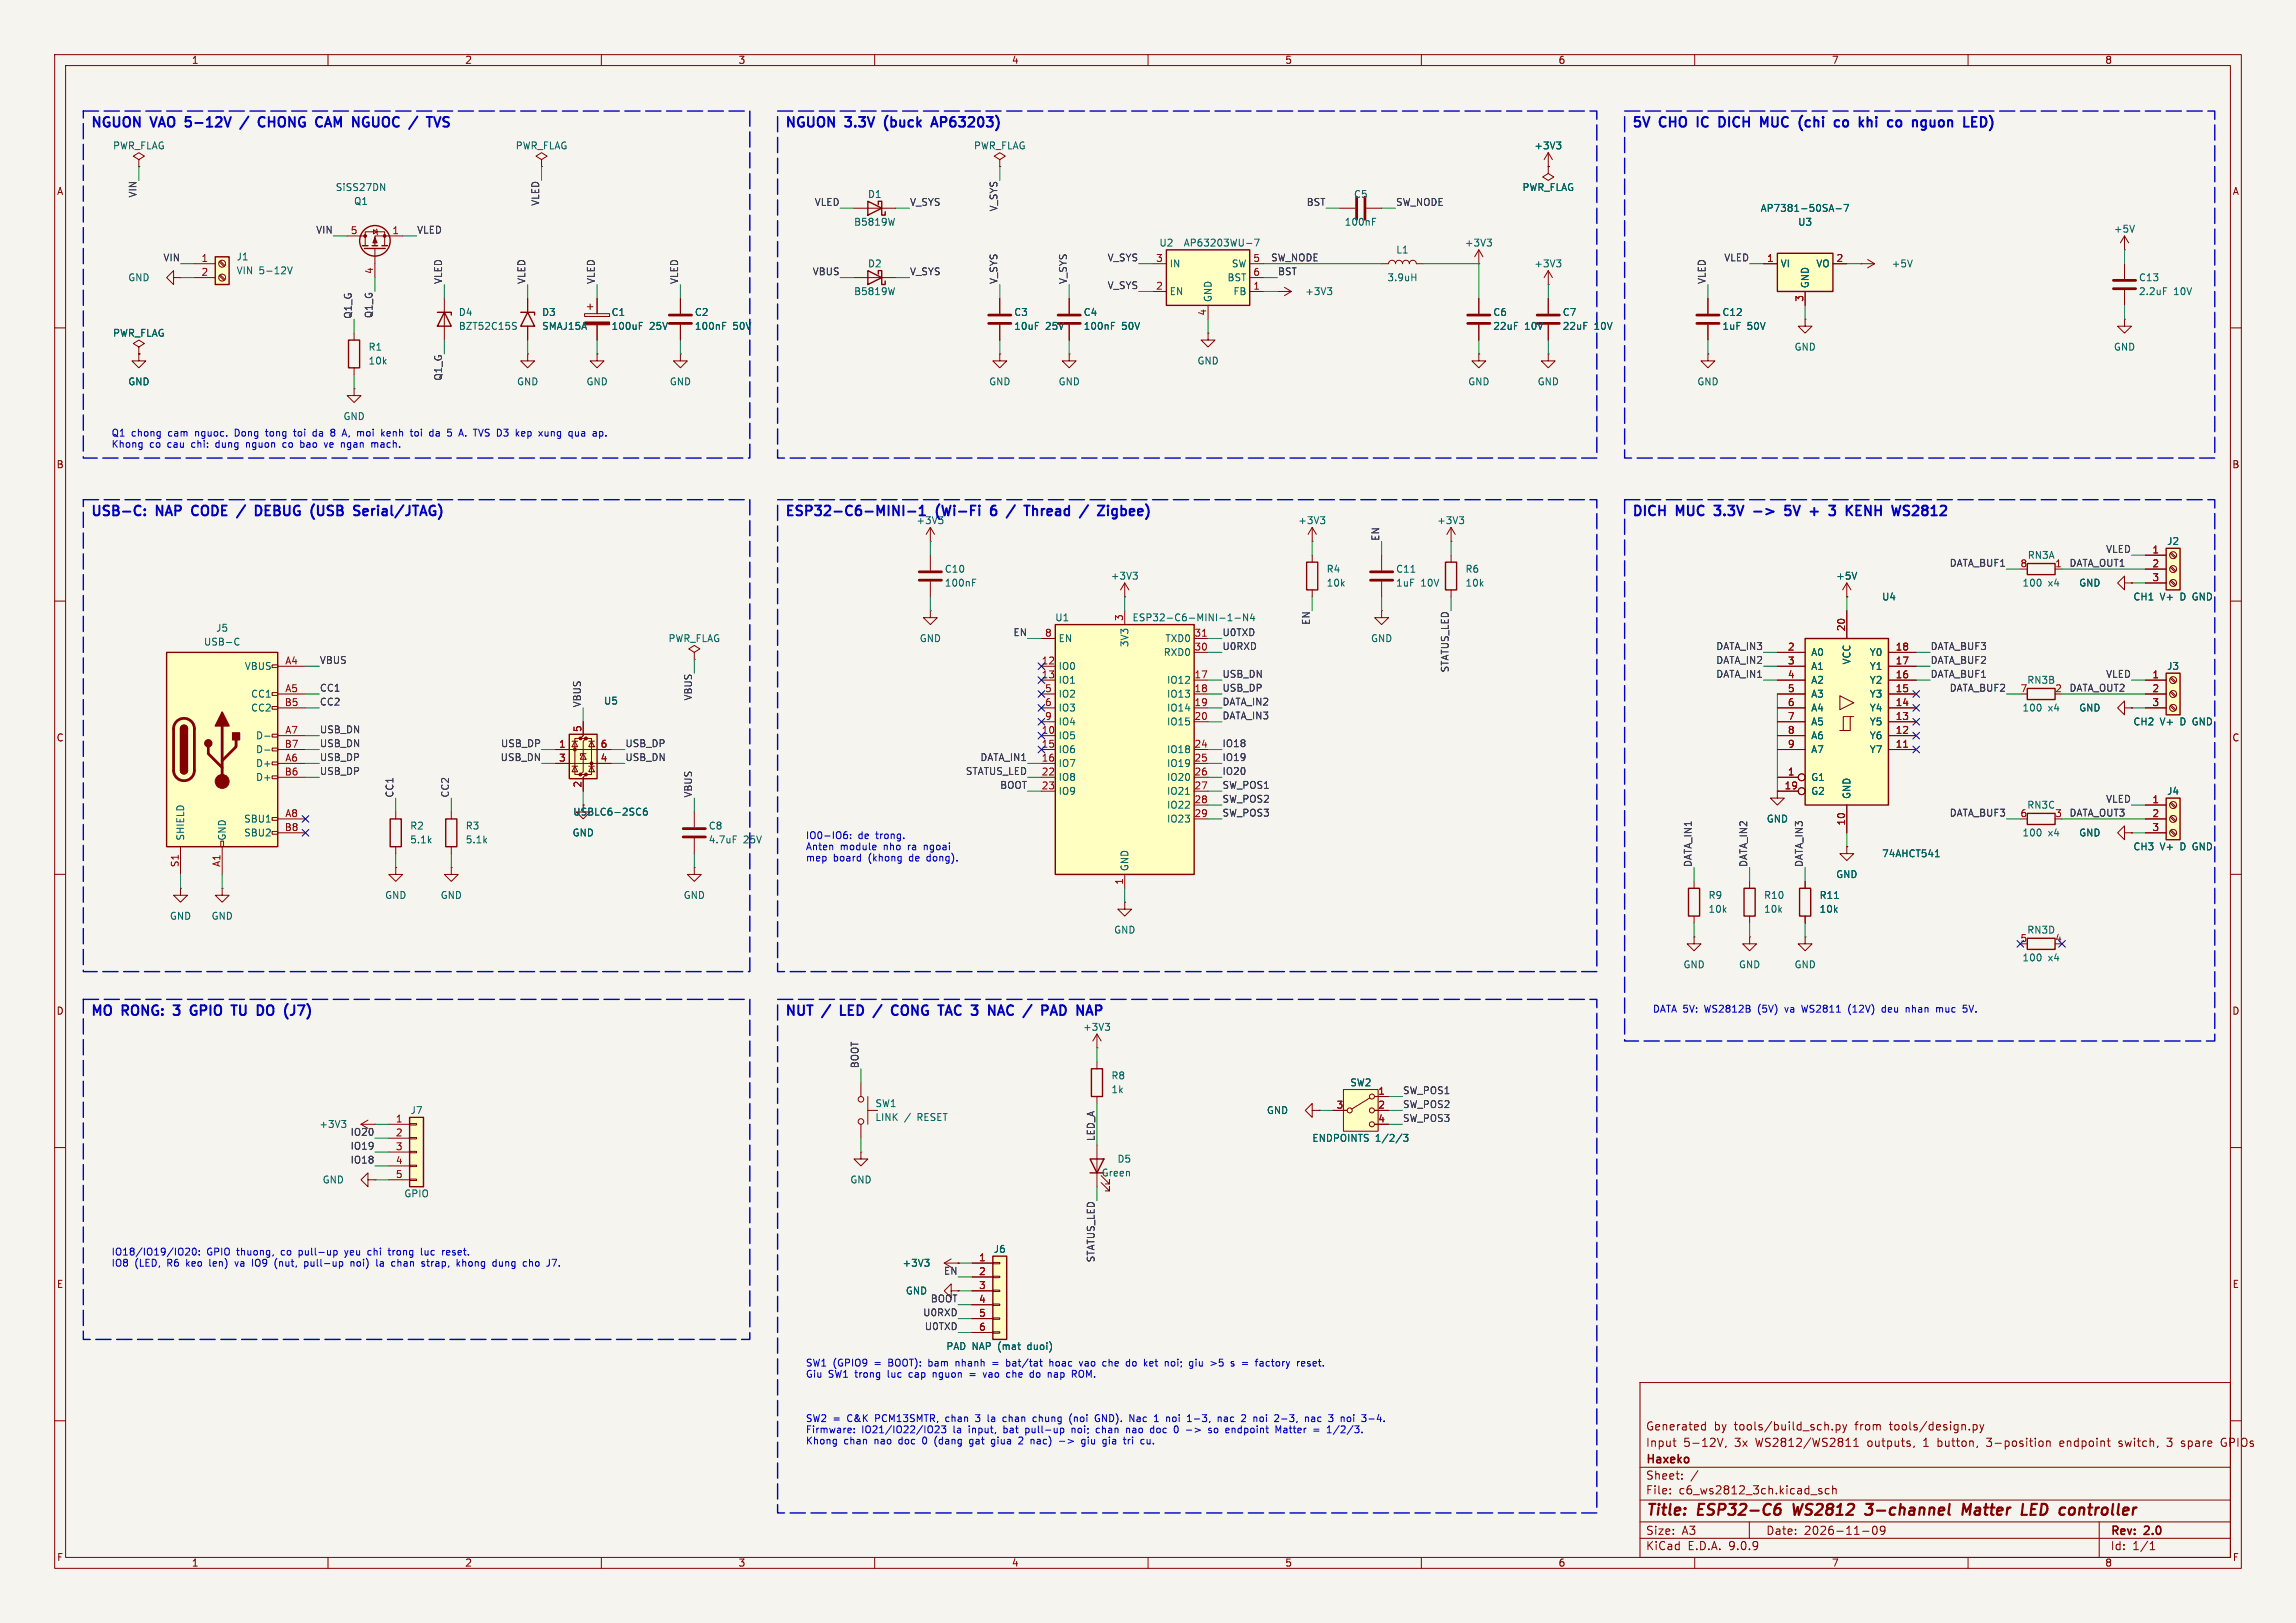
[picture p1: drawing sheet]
<svg xmlns="http://www.w3.org/2000/svg" width="420mm" height="297mm" viewBox="0 0 420 297" stroke-linecap="round" stroke-linejoin="round" font-family="sans-serif">
<defs><g id="words">
<g font-size="2.8" fill="#840000">
<text x="301" y="277.9">Title:</text>
<text x="310.6" y="277.9">ESP32-C6</text>
<text x="328.9" y="277.9">WS2812</text>
<text x="343" y="277.9">3-channel</text>
<text x="361.4" y="277.9">Matter</text>
<text x="373.1" y="277.9">LED</text>
<text x="380.8" y="277.9">controller</text>
</g>
<g font-size="2.5" fill="#0000c2">
<text x="16.5" y="24.2">NGUON</text>
<text x="27.8" y="24.2">VAO 5-12V</text>
<text x="49.6" y="24.2">CHONG</text>
<text x="60.8" y="24.2">CAM</text>
<text x="68.2" y="24.2">NGUOC</text>
<text x="143.5" y="24.2">NGUON</text>
<text x="154.8" y="24.2">3.3V</text>
<text x="162.6" y="24.2">(buck</text>
<text x="172.1" y="24.2">AP63203)</text>
<text x="298.4" y="24.2">5V</text>
<text x="303.7" y="24.2">CHO</text>
<text x="311.3" y="24.2">IC</text>
<text x="316" y="24.2">DICH</text>
<text x="324.3" y="24.2">MUC</text>
<text x="332.1" y="24.2">(chi</text>
<text x="339.3" y="24.2">co</text>
<text x="344.5" y="24.2">khi</text>
<text x="350.5" y="24.2">co</text>
<text x="355.7" y="24.2">nguon</text>
<text x="16.5" y="95.3">USB-C:</text>
<text x="28.7" y="95.3">NAP</text>
<text x="36" y="95.3">CODE</text>
<text x="49" y="95.3">DEBUG</text>
<text x="59.9" y="95.3">(USB</text>
<text x="68.4" y="95.3">Serial/JTAG)</text>
<text x="143.5" y="95.3">ESP32-C6-MINI-1</text>
<text x="171.4" y="95.3">(Wi-Fi</text>
<text x="182.1" y="95.3">6</text>
<text x="189.8" y="95.3">Thread</text>
<text x="200.7" y="95.3">/</text>
<text x="204.6" y="95.3">Zigbee)</text>
<text x="298.4" y="95.3">DICH</text>
<text x="306.8" y="95.3">MUC</text>
<text x="314.5" y="95.3">3.3V</text>
<text x="328.8" y="95.3">5V</text>
<text x="334.1" y="95.3">+</text>
<text x="338.4" y="95.3">3</text>
<text x="342.1" y="95.3">KENH</text>
<text x="351.3" y="95.3">WS2812</text>
<text x="16.5" y="186.7">MO</text>
<text x="22.5" y="186.7">RONG:</text>
<text x="32.7" y="186.7">3</text>
<text x="36.4" y="186.7">GPIO</text>
<text x="44.8" y="186.7">TU</text>
<text x="50" y="186.7">DO</text>
<text x="55.7" y="186.7">(J7)</text>
<text x="143.5" y="186.7">NUT</text>
<text x="154.6" y="186.7">LED</text>
<text x="165.4" y="186.7">CONG</text>
<text x="174.8" y="186.7">TAC 3</text>
<text x="185.2" y="186.7">NAC</text>
<text x="192.5" y="186.7">/</text>
<text x="196.4" y="186.7">PAD</text>
</g>
<g font-size="2.1" fill="#840000">
<text x="301" y="262">Generated</text>
<text x="313.5" y="262">by</text>
<text x="317.3" y="262">tools/build_sch.py</text>
<text x="339.5" y="262">from</text>
<text x="346" y="262">tools/design.py</text>
<text x="301" y="268.2">Haxeko</text>
<text x="301" y="265">Input</text>
<text x="307.9" y="265">5-12V,</text>
<text x="317.4" y="265">3x</text>
<text x="321.3" y="265">WS2812/WS2811</text>
<text x="341.9" y="265">outputs,</text>
<text x="352.3" y="265">1</text>
<text x="355" y="265">button,</text>
<text x="364.2" y="265">3-position</text>
<text x="377.7" y="265">endpoint</text>
<text x="388.6" y="265">switch,</text>
<text x="400.4" y="265">spare</text>
<text x="407.8" y="265">GPIOs</text>
<text x="301" y="273.7">File:</text>
<text x="301" y="271">Sheet:</text>
<text x="307.1" y="273.7">c6_ws2812_3ch.kicad_sch</text>
<text x="301" y="281.1">Size:</text>
<text x="307.6" y="281.1">A3</text>
<text x="323" y="281.1">Date:</text>
<text x="330" y="281.1">2026-11-09</text>
<text x="386" y="281.3">Rev:</text>
<text x="392.4" y="281.3">2.0</text>
<text x="301" y="283.9">KiCad</text>
<text x="308.7" y="283.9">E.D.A.</text>
<text x="316.3" y="283.9">9.0.9</text>
<text x="386" y="283.9">Id:</text>
<text x="390.1" y="283.9">1/1</text>
</g>
<g font-size="1.8" fill="#840000">
<text x="35" y="11.9">1</text>
<text x="85" y="11.9">2</text>
<text x="135" y="11.9">3</text>
<text x="185" y="11.9">4</text>
<text x="235" y="11.9">5</text>
<text x="285" y="11.9">6</text>
<text x="335" y="11.9">7</text>
<text x="385" y="11.9">8</text>
<text x="10.3" y="35.9">A</text>
<text x="408.3" y="35.9">A</text>
<text x="10.3" y="85.9">B</text>
<text x="408.2" y="85.9">B</text>
<text x="10.3" y="135.9">C</text>
<text x="408.2" y="135.9">C</text>
<text x="10.3" y="185.9">D</text>
<text x="408.2" y="185.9">D</text>
<text x="10.3" y="235.9">E</text>
<text x="408.3" y="235.9">E</text>
<text x="10.3" y="285.9">F</text>
<text x="35" y="286.9">1</text>
<text x="85" y="286.9">2</text>
<text x="135" y="286.9">3</text>
<text x="185" y="286.9">4</text>
<text x="235" y="286.9">5</text>
<text x="285" y="286.9">6</text>
<text x="335" y="286.9">7</text>
<text x="385" y="286.9">8</text>
<text x="408.3" y="285.9">F</text>
</g>
<g font-size="1.8" fill="#006464">
<text x="20.6" y="27.5">PWR_FLAG</text>
<text x="94.2" y="27.5">PWR_FLAG</text>
<text x="178.1" y="27.5">PWR_FLAG</text>
<text x="280.6" y="27.5">+3V3</text>
<text x="61.3" y="35.2">SiSS27DN</text>
<text x="278.4" y="35.2">PWR_FLAG</text>
<text x="64.7" y="37.7">Q1</text>
<text x="156.1" y="41.5">B5819W</text>
<text x="158.7" y="36.4">D1</text>
<text x="245.9" y="41.5">100nF</text>
<text x="247.6" y="36.4">C5</text>
<text x="322" y="39">AP7381-50SA-7</text>
<text x="328.8" y="41.5">U3</text>
<text x="43.2" y="47.9">J1</text>
<text x="212" y="45.3">U2</text>
<text x="216.4" y="45.3">AP63203WU-7</text>
<text x="255.3" y="46.6">L1</text>
<text x="267.9" y="45.3">+3V3</text>
<text x="386.6" y="42.8">+5V</text>
<text x="23.4" y="51.7">GND</text>
<text x="43.2" y="50.4">VIN</text>
<text x="47.4" y="50.4">5-12V</text>
<text x="158.7" y="49.1">D2</text>
<text x="213.9" y="49.1">IN</text>
<text x="224.4" y="51.7">BST</text>
<text x="225.2" y="49.1">SW</text>
<text x="253.7" y="51.7">3.9uH</text>
<text x="280.6" y="49.1">+3V3</text>
<text x="325.6" y="49.1">VI</text>
<text x="331.1" y="52.8" transform="rotate(-90 331.1 52.8)">GND</text>
<text x="332.1" y="49.1">VO</text>
<text x="345.9" y="49.1">+5V</text>
<text x="391.2" y="51.7">C13</text>
<text x="83.8" y="58">D4</text>
<text x="99.1" y="58">D3</text>
<text x="111.8" y="58">C1</text>
<text x="127" y="58">C2</text>
<text x="156.1" y="54.2">B5819W</text>
<text x="185.4" y="58">C3</text>
<text x="198.1" y="58">C4</text>
<text x="213.9" y="54.2">EN</text>
<text x="221.8" y="55.4" transform="rotate(-90 221.8 55.4)">GND</text>
<text x="225.5" y="54.2">FB</text>
<text x="238.7" y="54.2">+3V3</text>
<text x="273.1" y="58">C6</text>
<text x="285.8" y="58">C7</text>
<text x="315" y="58">C12</text>
<text x="391.2" y="54.2">2.2uF</text>
<text x="397.6" y="54.2">10V</text>
<text x="20.6" y="61.8">PWR_FLAG</text>
<text x="67.3" y="64.4">R1</text>
<text x="83.8" y="60.6">BZT52C15S</text>
<text x="99.1" y="60.6">SMAJ15A</text>
<text x="111.8" y="60.6">100uF</text>
<text x="118.8" y="60.6">25V</text>
<text x="127" y="60.6">100nF</text>
<text x="134" y="60.6">50V</text>
<text x="185.4" y="60.6">10uF</text>
<text x="191.3" y="60.6">25V</text>
<text x="198.1" y="60.6">100nF</text>
<text x="205.2" y="60.6">50V</text>
<text x="273.1" y="60.6">22uF</text>
<text x="278.9" y="60.6">10V</text>
<text x="285.8" y="60.6">22uF</text>
<text x="291.6" y="60.6">10V</text>
<text x="315" y="60.6">1uF</text>
<text x="319.6" y="60.6">50V</text>
<text x="328.2" y="64.4">GND</text>
<text x="386.6" y="64.4">GND</text>
<text x="23.4" y="70.7">GND</text>
<text x="67.3" y="66.9">10k</text>
<text x="94.5" y="70.7">GND</text>
<text x="107.2" y="70.7">GND</text>
<text x="122.4" y="70.7">GND</text>
<text x="180.8" y="70.7">GND</text>
<text x="193.5" y="70.7">GND</text>
<text x="218.9" y="66.9">GND</text>
<text x="268.5" y="70.7">GND</text>
<text x="281.2" y="70.7">GND</text>
<text x="310.4" y="70.7">GND</text>
<text x="62.7" y="77.1">GND</text>
<text x="237.4" y="96.1">+3V3</text>
<text x="262.8" y="96.1">+3V3</text>
<text x="396.3" y="99.9">J2</text>
<text x="172.7" y="107.5">100nF</text>
<text x="172.7" y="105">C10</text>
<text x="203.1" y="106.3">+3V3</text>
<text x="242.6" y="105">R4</text>
<text x="242.6" y="107.5">10k</text>
<text x="255.3" y="107.5">1uF</text>
<text x="255.3" y="105">C11</text>
<text x="259.9" y="107.5">10V</text>
<text x="268" y="105">R6</text>
<text x="268" y="107.5">10k</text>
<text x="335.8" y="106.3">+5V</text>
<text x="369.9" y="107.5">100</text>
<text x="370.8" y="102.5">RN3A</text>
<text x="374.7" y="107.5">x4</text>
<text x="380.2" y="107.5">GND</text>
<text x="192.9" y="113.9">U1</text>
<text x="207.1" y="113.9">ESP32-C6-MINI-1-N4</text>
<text x="344.2" y="110.1">U4</text>
<text x="390.2" y="110.1">CH1</text>
<text x="395.1" y="110.1">V+</text>
<text x="399" y="110.1">D GND</text>
<text x="37.2" y="118.3">USB-C</text>
<text x="39.4" y="115.8">J5</text>
<text x="122.2" y="117.7">PWR_FLAG</text>
<text x="168.1" y="117.7">GND</text>
<text x="193.5" y="117.7">EN</text>
<text x="206.6" y="118.5" transform="rotate(-90 206.6 118.5)">3V3</text>
<text x="213.1" y="117.7">TXD0</text>
<text x="250.7" y="117.7">GND</text>
<text x="44.7" y="122.8">VBUS</text>
<text x="193.5" y="122.8">IO0</text>
<text x="193.5" y="125.3">IO1</text>
<text x="212.8" y="120.2">RXD0</text>
<text x="213.4" y="125.3">IO12</text>
<text x="331.2" y="120.2">A0</text>
<text x="331.2" y="122.8">A1</text>
<text x="331.2" y="125.3">A2</text>
<text x="338.7" y="121.7" transform="rotate(-90 338.7 121.7)">VCC</text>
<text x="341.9" y="120.2">Y0</text>
<text x="341.9" y="122.8">Y1</text>
<text x="341.9" y="125.3">Y2</text>
<text x="370.7" y="125.3">RN3B</text>
<text x="396.3" y="122.8">J3</text>
<text x="45.8" y="127.9">CC1</text>
<text x="45.8" y="130.4">CC2</text>
<text x="110.4" y="129.1">U5</text>
<text x="193.5" y="127.9">IO2</text>
<text x="193.5" y="130.4">IO3</text>
<text x="213.4" y="127.9">IO13</text>
<text x="213.4" y="130.4">IO14</text>
<text x="331.2" y="127.9">A3</text>
<text x="331.2" y="130.4">A4</text>
<text x="341.9" y="127.9">Y3</text>
<text x="341.9" y="130.4">Y4</text>
<text x="369.9" y="130.4">100</text>
<text x="374.7" y="130.4">x4</text>
<text x="375.8" y="126.7">2</text>
<text x="380.2" y="130.4">GND</text>
<text x="46.7" y="135.5">D-</text>
<text x="193.5" y="132.9">IO4</text>
<text x="193.5" y="135.5">IO5</text>
<text x="213.4" y="132.9">IO15</text>
<text x="331.2" y="132.9">A5</text>
<text x="331.2" y="135.5">A6</text>
<text x="341.9" y="132.9">Y5</text>
<text x="341.9" y="135.5">Y6</text>
<text x="390.2" y="132.9">CH2</text>
<text x="395.1" y="132.9">V+</text>
<text x="399" y="132.9">D GND</text>
<text x="46.7" y="138">D-</text>
<text x="46.7" y="140.6">D+</text>
<text x="46.7" y="143.1">D+</text>
<text x="193.5" y="138">IO6</text>
<text x="193.5" y="140.6">IO7</text>
<text x="193.5" y="143.1">IO8</text>
<text x="213.4" y="138">IO18</text>
<text x="213.4" y="140.6">IO19</text>
<text x="213.4" y="143.1">IO20</text>
<text x="331.2" y="138">A7</text>
<text x="331.2" y="143.1">G1</text>
<text x="341.9" y="138">Y7</text>
<text x="104.8" y="149.5">USBLC6-2SC6</text>
<text x="193.5" y="145.6">IO9</text>
<text x="213.4" y="145.6">IO21</text>
<text x="213.4" y="148.2">IO22</text>
<text x="331.2" y="145.6">G2</text>
<text x="338.7" y="146.3" transform="rotate(-90 338.7 146.3)">GND</text>
<text x="370.7" y="148.2">RN3C</text>
<text x="375.8" y="149.6">3</text>
<text x="396.3" y="145.6">J4</text>
<text x="33.9" y="153.9" transform="rotate(-90 33.9 153.9)">SHIELD</text>
<text x="41.5" y="153.9" transform="rotate(-90 41.5 153.9)">GND</text>
<text x="44.6" y="150.7">SBU1</text>
<text x="44.6" y="153.3">SBU2</text>
<text x="74.9" y="152">R2</text>
<text x="74.9" y="154.5">5.1k</text>
<text x="85.1" y="152">R3</text>
<text x="85.1" y="154.5">5.1k</text>
<text x="104.6" y="153.3">GND</text>
<text x="129.5" y="152">C8</text>
<text x="129.5" y="154.5">4.7uF</text>
<text x="136" y="154.5">25V</text>
<text x="213.4" y="150.7">IO23</text>
<text x="323.1" y="150.7">GND</text>
<text x="369.9" y="153.3">100</text>
<text x="374.7" y="153.3">x4</text>
<text x="380.2" y="153.3">GND</text>
<text x="390.2" y="155.8">CH3</text>
<text x="395.1" y="155.8">V+</text>
<text x="399" y="155.8">D GND</text>
<text x="206.6" y="159.5" transform="rotate(-90 206.6 159.5)">GND</text>
<text x="335.8" y="160.9">GND</text>
<text x="344.2" y="157.1">74AHCT541</text>
<text x="70.4" y="164.7">GND</text>
<text x="80.5" y="164.7">GND</text>
<text x="125" y="164.7">GND</text>
<text x="312.4" y="164.7">R9</text>
<text x="312.4" y="167.2">10k</text>
<text x="322.6" y="167.2">10k</text>
<text x="322.6" y="164.7">R10</text>
<text x="332.7" y="167.2">10k</text>
<text x="332.7" y="164.7">R11</text>
<text x="31" y="168.5">GND</text>
<text x="38.6" y="168.5">GND</text>
<text x="203.7" y="171">GND</text>
<text x="370.7" y="171">RN3D</text>
<text x="307.8" y="177.4">GND</text>
<text x="318" y="177.4">GND</text>
<text x="328.2" y="177.4">GND</text>
<text x="369.9" y="176.1">100</text>
<text x="374.7" y="176.1">x4</text>
<text x="198" y="188.8">+3V3</text>
<text x="203.2" y="197.7">R8</text>
<text x="160" y="202.8">SW1</text>
<text x="203.2" y="200.3">1k</text>
<text x="246.9" y="199">SW2</text>
<text x="58.3" y="206.6">+3V3</text>
<text x="75" y="204.1">J7</text>
<text x="160" y="205.3">LINK</text>
<text x="165.4" y="205.3">/</text>
<text x="167.9" y="205.3">RESET</text>
<text x="231.6" y="204.1">GND</text>
<text x="240" y="209.1">ENDPOINTS</text>
<text x="251.6" y="209.1">1/2/3</text>
<text x="201.4" y="215.5">Green</text>
<text x="204.3" y="213">D5</text>
<text x="58.9" y="216.8">GND</text>
<text x="73.9" y="219.3">GPIO</text>
<text x="155.4" y="216.8">GND</text>
<text x="165" y="232">+3V3</text>
<text x="181.7" y="229.5">J6</text>
<text x="165.6" y="237.1">GND</text>
<text x="173" y="247.2">PAD NAP (mat</text>
<text x="188.3" y="247.2">duoi)</text>
</g>
<g font-size="1.8" fill="#0f0f0f">
<text x="25.1" y="36.2" transform="rotate(-90 25.1 36.2)">VIN</text>
<text x="98.7" y="37.8" transform="rotate(-90 98.7 37.8)">VLED</text>
<text x="148.9" y="37.8">VLED</text>
<text x="166.4" y="37.8">V_SYS</text>
<text x="182.5" y="38.8" transform="rotate(-90 182.5 38.8)">V_SYS</text>
<text x="238.9" y="37.8">BST</text>
<text x="255.3" y="37.8">SW_NODE</text>
<text x="29.8" y="47.9">VIN</text>
<text x="57.7" y="42.8">VIN</text>
<text x="76.2" y="42.8">VLED</text>
<text x="202.5" y="47.9">V_SYS</text>
<text x="232.4" y="47.9">SW_NODE</text>
<text x="315.3" y="47.9">VLED</text>
<text x="80.9" y="52.1" transform="rotate(-90 80.9 52.1)">VLED</text>
<text x="96.2" y="52.1" transform="rotate(-90 96.2 52.1)">VLED</text>
<text x="108.9" y="52.1" transform="rotate(-90 108.9 52.1)">VLED</text>
<text x="124.1" y="52.1" transform="rotate(-90 124.1 52.1)">VLED</text>
<text x="148.6" y="50.5">VBUS</text>
<text x="166.4" y="50.5">V_SYS</text>
<text x="182.5" y="52.1" transform="rotate(-90 182.5 52.1)">V_SYS</text>
<text x="195.2" y="52.1" transform="rotate(-90 195.2 52.1)">V_SYS</text>
<text x="202.5" y="53">V_SYS</text>
<text x="233.7" y="50.5">BST</text>
<text x="312.1" y="52.1" transform="rotate(-90 312.1 52.1)">VLED</text>
<text x="64.4" y="58.4" transform="rotate(-90 64.4 58.4)">Q1_G</text>
<text x="68.2" y="58.3" transform="rotate(-90 68.2 58.3)">Q1_G</text>
<text x="80.9" y="69.8" transform="rotate(-90 80.9 69.8)">Q1_G</text>
<text x="252.4" y="99.1" transform="rotate(-90 252.4 99.1)">EN</text>
<text x="385.2" y="101.3">VLED</text>
<text x="356.5" y="103.8">DATA_BUF1</text>
<text x="378.5" y="103.8">DATA_OUT1</text>
<text x="185.3" y="116.5">EN</text>
<text x="223.5" y="116.5">U0TXD</text>
<text x="223.5" y="119">U0RXD</text>
<text x="239.7" y="114.4" transform="rotate(-90 239.7 114.4)">EN</text>
<text x="313.8" y="119">DATA_IN3</text>
<text x="353.1" y="119">DATA_BUF3</text>
<text x="58.4" y="121.6">VBUS</text>
<text x="223.5" y="124.1">USB_DN</text>
<text x="265.1" y="123.2" transform="rotate(-90 265.1 123.2)">STATUS_LED</text>
<text x="313.8" y="124.1">DATA_IN1</text>
<text x="313.8" y="121.6">DATA_IN2</text>
<text x="353.1" y="121.6">DATA_BUF2</text>
<text x="353.1" y="124.1">DATA_BUF1</text>
<text x="385.2" y="124.1">VLED</text>
<text x="58.4" y="129.2">CC2</text>
<text x="58.4" y="126.7">CC1</text>
<text x="106.3" y="129.5" transform="rotate(-90 106.3 129.5)">VBUS</text>
<text x="126.7" y="128.3" transform="rotate(-90 126.7 128.3)">VBUS</text>
<text x="223.5" y="131.7">DATA_IN3</text>
<text x="223.5" y="129.2">DATA_IN2</text>
<text x="223.5" y="126.7">USB_DP</text>
<text x="356.5" y="126.7">DATA_BUF2</text>
<text x="378.5" y="126.7">DATA_OUT2</text>
<text x="58.4" y="136.8">USB_DN</text>
<text x="58.4" y="134.3">USB_DN</text>
<text x="91.5" y="136.8">USB_DP</text>
<text x="114.3" y="136.8">USB_DP</text>
<text x="223.5" y="136.8">IO18</text>
<text x="58.4" y="139.4">USB_DP</text>
<text x="58.4" y="141.9">USB_DP</text>
<text x="91.5" y="139.4">USB_DN</text>
<text x="114.3" y="139.4">USB_DN</text>
<text x="176.6" y="141.9">STATUS_LED</text>
<text x="179.2" y="139.4">DATA_IN1</text>
<text x="223.5" y="141.9">IO20</text>
<text x="223.5" y="139.4">IO19</text>
<text x="72" y="146" transform="rotate(-90 72 146)">CC1</text>
<text x="82.2" y="146" transform="rotate(-90 82.2 146)">CC2</text>
<text x="126.7" y="146" transform="rotate(-90 126.7 146)">VBUS</text>
<text x="182.9" y="144.4">BOOT</text>
<text x="223.5" y="149.5">SW_POS3</text>
<text x="223.5" y="147">SW_POS2</text>
<text x="223.5" y="144.4">SW_POS1</text>
<text x="356.5" y="149.5">DATA_BUF3</text>
<text x="378.5" y="149.5">DATA_OUT3</text>
<text x="385.2" y="147">VLED</text>
<text x="309.5" y="158.8" transform="rotate(-90 309.5 158.8)">DATA_IN1</text>
<text x="319.7" y="158.8" transform="rotate(-90 319.7 158.8)">DATA_IN2</text>
<text x="329.9" y="158.8" transform="rotate(-90 329.9 158.8)">DATA_IN3</text>
<text x="157.1" y="195.6" transform="rotate(-90 157.1 195.6)">BOOT</text>
<text x="256.5" y="200.3">SW_POS1</text>
<text x="256.5" y="202.9">SW_POS2</text>
<text x="64" y="207.9">IO20</text>
<text x="200.3" y="208.9" transform="rotate(-90 200.3 208.9)">LED_A</text>
<text x="256.5" y="205.4">SW_POS3</text>
<text x="64" y="210.5">IO19</text>
<text x="64" y="213">IO18</text>
<text x="172.6" y="233.3">EN</text>
<text x="200.3" y="231.1" transform="rotate(-90 200.3 231.1)">STATUS_LED</text>
<text x="170.2" y="238.4">BOOT</text>
<text x="168.8" y="241">U0RXD</text>
<text x="169.1" y="243.5">U0TXD</text>
</g>
<g font-size="1.8" fill="#a90000">
<text x="64.1" y="42.9">5</text>
<text x="71.7" y="42.9">1</text>
<text x="36.8" y="48">1</text>
<text x="36.8" y="50.5">2</text>
<text x="68.3" y="50.2" transform="rotate(-90 68.3 50.2)">4</text>
<text x="211.4" y="48">3</text>
<text x="211.4" y="53.1">2</text>
<text x="229.2" y="48">5</text>
<text x="229.2" y="50.5">6</text>
<text x="229.2" y="53.1">1</text>
<text x="323.1" y="48">1</text>
<text x="335.8" y="48">2</text>
<text x="220.7" y="57.9" transform="rotate(-90 220.7 57.9)">4</text>
<text x="329.9" y="55.3" transform="rotate(-90 329.9 55.3)">3</text>
<text x="393.6" y="101.3">1</text>
<text x="369.5" y="103.9">8</text>
<text x="375.8" y="103.9">1</text>
<text x="393.6" y="103.9">2</text>
<text x="393.6" y="106.4">3</text>
<text x="205.5" y="113.7" transform="rotate(-90 205.5 113.7)">3</text>
<text x="191.1" y="116.6">8</text>
<text x="218.4" y="116.6">31</text>
<text x="218.4" y="119.1">30</text>
<text x="327" y="119.1">2</text>
<text x="337.6" y="115.6" transform="rotate(-90 337.6 115.6)">20</text>
<text x="346.7" y="119.1">18</text>
<text x="52.1" y="121.7">A4</text>
<text x="190.5" y="121.7">12</text>
<text x="190.5" y="124.2">13</text>
<text x="218.4" y="124.2">17</text>
<text x="327" y="121.7">3</text>
<text x="327" y="124.2">4</text>
<text x="346.7" y="121.7">17</text>
<text x="346.7" y="124.2">16</text>
<text x="393.6" y="124.2">1</text>
<text x="52" y="129.3">B5</text>
<text x="52.1" y="126.7">A5</text>
<text x="191.1" y="126.7">5</text>
<text x="191.1" y="129.3">6</text>
<text x="191.1" y="131.8">9</text>
<text x="218.4" y="126.7">18</text>
<text x="218.4" y="129.3">19</text>
<text x="218.4" y="131.8">20</text>
<text x="327" y="126.7">5</text>
<text x="327" y="129.3">6</text>
<text x="327" y="131.8">7</text>
<text x="346.7" y="126.7">15</text>
<text x="346.7" y="129.3">14</text>
<text x="346.7" y="131.8">13</text>
<text x="369.5" y="126.7">7</text>
<text x="393.6" y="126.7">2</text>
<text x="393.6" y="129.3">3</text>
<text x="52" y="136.9">B7</text>
<text x="52.1" y="134.4">A7</text>
<text x="102.2" y="136.9">1</text>
<text x="106.4" y="134.1" transform="rotate(-90 106.4 134.1)">5</text>
<text x="109.8" y="136.9">6</text>
<text x="190.5" y="134.4">10</text>
<text x="190.5" y="136.9">15</text>
<text x="218.4" y="136.9">24</text>
<text x="327" y="134.4">8</text>
<text x="327" y="136.9">9</text>
<text x="346.7" y="134.4">12</text>
<text x="346.7" y="136.9">11</text>
<text x="52" y="142">B6</text>
<text x="52.1" y="139.4">A6</text>
<text x="102.2" y="139.4">3</text>
<text x="109.8" y="139.4">4</text>
<text x="190.5" y="139.4">16</text>
<text x="190.5" y="142">22</text>
<text x="218.4" y="139.4">25</text>
<text x="218.4" y="142">26</text>
<text x="327" y="142">1</text>
<text x="52.1" y="149.6">A8</text>
<text x="106.4" y="144.2" transform="rotate(-90 106.4 144.2)">2</text>
<text x="190.5" y="144.5">23</text>
<text x="218.4" y="144.5">27</text>
<text x="218.4" y="147.1">28</text>
<text x="218.4" y="149.6">29</text>
<text x="326.3" y="144.5">19</text>
<text x="369.5" y="149.6">6</text>
<text x="393.6" y="147.1">1</text>
<text x="393.6" y="149.6">2</text>
<text x="52" y="152.1">B8</text>
<text x="337.6" y="151.2" transform="rotate(-90 337.6 151.2)">10</text>
<text x="393.6" y="152.1">3</text>
<text x="32.8" y="158.8" transform="rotate(-90 32.8 158.8)">S1</text>
<text x="40.4" y="158.7" transform="rotate(-90 40.4 158.7)">A1</text>
<text x="205.5" y="162" transform="rotate(-90 205.5 162)">1</text>
<text x="369.5" y="172.5">5</text>
<text x="375.8" y="172.5">4</text>
<text x="244.4" y="202.9">3</text>
<text x="252" y="200.4">1</text>
<text x="252" y="202.9">2</text>
<text x="72.3" y="205.5">1</text>
<text x="72.3" y="208">2</text>
<text x="252" y="205.5">4</text>
<text x="72.3" y="210.6">3</text>
<text x="72.3" y="213.1">4</text>
<text x="72.3" y="215.6">5</text>
<text x="179" y="230.9">1</text>
<text x="179" y="233.4">2</text>
<text x="179" y="236">3</text>
<text x="179" y="238.5">4</text>
<text x="179" y="241">5</text>
<text x="179" y="243.6">6</text>
</g>
<g font-size="1.8" fill="#0000c2">
<text x="20.3" y="80.2">Q1</text>
<text x="20.3" y="82.3">Khong</text>
<text x="24" y="80.2">chong</text>
<text x="27.4" y="82.3">co</text>
<text x="30.8" y="82.3">cau</text>
<text x="30.9" y="80.2">cam</text>
<text x="35.3" y="82.3">chi:</text>
<text x="36" y="80.2">nguoc.</text>
<text x="39.9" y="82.3">dung</text>
<text x="43.4" y="80.2">Dong</text>
<text x="45.7" y="82.3">nguon</text>
<text x="49.3" y="80.2">tong</text>
<text x="52.6" y="82.3">co</text>
<text x="54.7" y="80.2">toi</text>
<text x="56" y="82.3">bao</text>
<text x="58.3" y="80.2">da</text>
<text x="60.6" y="82.3">ve</text>
<text x="61.8" y="80.2">8</text>
<text x="63.9" y="82.3">ngan</text>
<text x="64.2" y="80.2">A, moi</text>
<text x="69.6" y="82.3">mach.</text>
<text x="71.7" y="80.2">kenh</text>
<text x="77.2" y="80.2">toi</text>
<text x="80.9" y="80.2">da</text>
<text x="84.4" y="80.2">5</text>
<text x="86.7" y="80.2">A. TVS D3</text>
<text x="97.7" y="80.2">kep</text>
<text x="102.1" y="80.2">xung</text>
<text x="107.8" y="80.2">qua</text>
<text x="167.5" y="96.1">+3V3</text>
<text x="147.3" y="153.9">IO0-IO6:</text>
<text x="147.3" y="155.9">Anten</text>
<text x="153.7" y="155.9">module</text>
<text x="157" y="153.9">de</text>
<text x="160.4" y="153.9">trong.</text>
<text x="161.8" y="155.9">nho</text>
<text x="166.4" y="155.9">ra</text>
<text x="169.5" y="155.9">ngoai</text>
<text x="147.3" y="158">mep</text>
<text x="152.4" y="158">board</text>
<text x="159" y="158">(khong</text>
<text x="166.6" y="158">de</text>
<text x="170" y="158">dong).</text>
<text x="302.3" y="185.6">DATA 5V:</text>
<text x="311.9" y="185.6">WS2812B</text>
<text x="321.9" y="185.6">(5V)</text>
<text x="327" y="185.6">va</text>
<text x="330.3" y="185.6">WS2811</text>
<text x="339" y="185.6">(12V)</text>
<text x="345.4" y="185.6">deu</text>
<text x="349.9" y="185.6">nhan</text>
<text x="355.7" y="185.6">muc</text>
<text x="360.8" y="185.6">5V.</text>
<text x="20.3" y="230.1">IO18/IO19/IO20:</text>
<text x="20.3" y="232.1">IO8</text>
<text x="24.6" y="232.1">(LED,</text>
<text x="30.7" y="232.1">R6</text>
<text x="34.4" y="232.1">keo</text>
<text x="37.8" y="230.1">GPIO thuong,</text>
<text x="38.8" y="232.1">len)</text>
<text x="43.7" y="232.1">va</text>
<text x="47" y="232.1">IO9</text>
<text x="51.3" y="232.1">(nut,</text>
<text x="51.7" y="230.1">co</text>
<text x="55.1" y="230.1">pull-up</text>
<text x="57" y="232.1">pull-up</text>
<text x="63.8" y="230.1">yeu</text>
<text x="65.6" y="232.1">noi)</text>
<text x="68.2" y="230.1">chi</text>
<text x="70.6" y="232.1">la</text>
<text x="72.2" y="230.1">trong</text>
<text x="73.5" y="232.1">chan</text>
<text x="78.3" y="230.1">luc</text>
<text x="79.2" y="232.1">strap,</text>
<text x="82.4" y="230.1">reset.</text>
<text x="85.9" y="232.1">khong</text>
<text x="92.7" y="232.1">dung</text>
<text x="98.4" y="232.1">cho</text>
<text x="147.3" y="250.4">SW1 (GPIO9</text>
<text x="160.1" y="250.4">=</text>
<text x="162.8" y="250.4">BOOT):</text>
<text x="170.3" y="250.4">bam</text>
<text x="175.5" y="250.4">nhanh</text>
<text x="185.1" y="250.4">bat/tat</text>
<text x="193.3" y="250.4">hoac</text>
<text x="199" y="250.4">vao</text>
<text x="203.4" y="250.4">che</text>
<text x="207.9" y="250.4">do</text>
<text x="211.4" y="250.4">ket</text>
<text x="215.4" y="250.4">noi;</text>
<text x="220.1" y="250.4">giu</text>
<text x="224.1" y="250.4">&gt;5</text>
<text x="230.3" y="250.4">=</text>
<text x="233" y="250.4">factory</text>
<text x="240.8" y="250.4">reset.</text>
<text x="147.3" y="252.4">Giu</text>
<text x="151.5" y="252.4">SW1 trong</text>
<text x="162.7" y="252.4">luc</text>
<text x="166.8" y="252.4">cap</text>
<text x="171.3" y="252.4">nguon</text>
<text x="181" y="252.4">vao</text>
<text x="185.4" y="252.4">che</text>
<text x="189.9" y="252.4">do</text>
<text x="193.4" y="252.4">nap</text>
<text x="198" y="252.4">ROM.</text>
<text x="147.3" y="260.6">SW2 =</text>
<text x="147.3" y="262.6">Firmware:</text>
<text x="155.1" y="260.6">C&amp;K</text>
<text x="157.6" y="262.6">IO21/IO22/IO23</text>
<text x="160.4" y="260.6">PCM13SMTR,</text>
<text x="173.5" y="260.6">chan</text>
<text x="174.5" y="262.6">la</text>
<text x="177.5" y="262.6">input,</text>
<text x="179.2" y="260.6">3</text>
<text x="181.6" y="260.6">la</text>
<text x="184.1" y="262.6">bat</text>
<text x="184.5" y="260.6">chan</text>
<text x="188.3" y="262.6">pull-up</text>
<text x="190.3" y="260.6">chung</text>
<text x="196.9" y="262.6">noi;</text>
<text x="197.1" y="260.6">(noi</text>
<text x="201.6" y="262.6">chan</text>
<text x="202" y="260.6">GND).</text>
<text x="207.3" y="262.6">nao</text>
<text x="208.5" y="260.6">Nac</text>
<text x="211.9" y="262.6">doc</text>
<text x="213.3" y="260.6">1</text>
<text x="215.6" y="260.6">noi</text>
<text x="216.5" y="262.6">0</text>
<text x="218.9" y="262.6">-&gt;</text>
<text x="219.7" y="260.6">1-3,</text>
<text x="223.2" y="262.6">so</text>
<text x="225.5" y="260.6">nac</text>
<text x="226.5" y="262.6">endpoint</text>
<text x="230" y="260.6">2</text>
<text x="232.4" y="260.6">noi</text>
<text x="235.9" y="262.6">Matter</text>
<text x="236.5" y="260.6">2-3,</text>
<text x="242.3" y="260.6">nac</text>
<text x="243" y="262.6">=</text>
<text x="245.7" y="262.6">1/2/3.</text>
<text x="246.8" y="260.6">3</text>
<text x="249.2" y="260.6">noi</text>
<text x="253.3" y="260.6">3-4.</text>
<text x="147.3" y="264.6">Khong</text>
<text x="154.4" y="264.6">chan</text>
<text x="160.1" y="264.6">nao</text>
<text x="164.7" y="264.6">doc</text>
<text x="169.2" y="264.6">0</text>
<text x="171.6" y="264.6">(dang</text>
<text x="178.2" y="264.6">gat</text>
<text x="182.4" y="264.6">giua</text>
<text x="187.6" y="264.6">2</text>
<text x="190" y="264.6">nac)</text>
<text x="195.4" y="264.6">-&gt;</text>
<text x="199.7" y="264.6">giu</text>
<text x="203.8" y="264.6">gia</text>
<text x="207.9" y="264.6">tri</text>
<text x="211.2" y="264.6">cu.</text>
</g>
</g></defs>
<path d="M0 0h420v297h-420z" fill="#f5f4ef" stroke="#f5f4ef" stroke-width=".18"/>
<g fill="none" stroke="#840000" stroke-width=".18">
<path d="M10 10h400v277h-400zM12 12h396v273h-396zM60 10v2M110 10v2M160 10v2M210 10v2M260 10v2M310 10v2M360 10v2M10 60h2M408 60h2M10 110h2"/>
<path d="M337.8 109.2h.1M337.8 106.7l-.7 1.3M337.8 106.7l.8 1.3M337.8 106.7v2.5M408 110h2M10 160h2M325.1 144.8v1.3h1.3l-1.3 1.2-1.3-1.2h1.3M325.1 144.8h.1M408 160h2M330.2 161.3v1.3M330.2 167.6v1.3M10 210h2"/>
<path d="M408 210h2M300 253h108v32h-108zM10 260h2M300 278.5h108M300 274.5h108M300 268.5h108M305.5 273.2v.2M305.5 272.5v.1M306 263.7h.6M306.3 264.6l.3 .1M307.7 270.5v.2M307.7 269.8v.1"/>
<path d="M310.6 269.1l-1.3 1.9M311.4 261.6h.5M311.4 260.8h.5M311.9 260.2v1.5M314.2 263.2l.5 1.5 .5-1.5M315.7 264.6l-.1 .3M320 278.5v3M333.2 272.5l-.3-.1-.2 .2v.2l.5 .2v.3h-.5M334.6 272.5l-.4-.1-.3 .3v.4l.1 .2h.6M335.2 261.5v.2M335.2 272.5l.2-.1 .4 .1 .1 .9M335.2 271.9v1.5"/>
<path d="M335.9 260.7v1.5M335.9 260.8l.4-.1 .3 .3v.4l-.2 .2h-.5M337.1 260.7l.3 1M337.4 261.7l-.3 .5M337.7 264.7h.8M337.8 260.7l-.4 1M339.1 264.7h.8M339.1 263.6l.4-.4v1.5M342.7 279.4l.2-.1a.8 .8 0 0 1 .5 .7 .8 .8 0 0 1-.5 .8l-.2-.2-.2-.4zM344.8 279.9l-.3 .3h-.3l-.3-.3 .2-.5 .4-.1 .2 .1a.99 .99 0 0 1-.3 1.4h-.3M350.2 264.6l-.2 .3M360.9 260.8l.5-.1 .3 .3v.4l-.2 .2h-.6"/>
<path d="M360.9 260.7v1.5M362.2 260.7l.3 1M362.5 261.7l-.3 .5M362.9 260.7l-.4 1M363.4 263.2h.9M363.4 264.5l.2 .2M374.4 263.8l.2-.1 .3 .1 .1 .9M374.4 263.7v1M377.3 263.7h-.3l-.2 .2 .1 .7 .4 .1M377.5 264l-.7 .2M384 278.5v6.5M387.6 264.6l.4 .1"/>
<path d="M388 263.7l-.3 .1-.1 .1 .1 .2 .3 .1M396.4 263.2h.9l-.5 .6 .4 .1v.6l-.2 .2h-.4l-.2-.2M399.6 263.8l-.4-.1-.2 .2 .1 .2 .5 .2v.3h-.6M406.9 264h.3M407.2 263.3a.74 .74 0 0 0-.9 .5 .74 .74 0 0 0 .5 .9l.4-.2M408 260h2M60 285v2M110 285v2M160 285v2M210 285v2M260 285v2M300 281.5h108"/>
<path d="M310 285v2M340.7 280.2h1.2M360 285v2M393.3 283.6h.9M393.3 282.5l.4-.4v1.5"/>
</g>
<path d="M324.8 276.1l.2-.1 .6 .1 .1 .2v.5a.66 .66 0 0 1-.8 .4M325.7 275.2a.81 .81 0 0 0-.9 .5M328.1 275.2l.2 2 .5-1.4M341.2 277l.2 .2h.6l.3-.2M341.4 275.2h1.2l-.7 .8 .4 .1M359 277.2l.2-2 .5 1.4 .8-1.4-.2 2M371.6 276.2h.6M372.6 275.2h-.9l-.3 2h1" fill="none" stroke="#840000" stroke-width=".4"/>
<path d="M329.2 162.6h2v5h-2z" fill="none" stroke="#840000" stroke-width=".25"/>
<path d="M339.6 104.7l-.4 1.3M335.6 164.4h.7" fill="none" stroke="#006464" stroke-width=".18"/>
<path d="M330.2 116.8h15.2v30.5h-15.2z" fill="#ffffc2"/>
<g fill="none" stroke="#840000" stroke-width=".18">
<path d="M63.5 43.2h3.3M66.8 45v-2.6h3.6v2.6M68.3 42l.7 .4-.7 .4zM68.6 45.5v5.3M68.8 41.9l.2 .1v.8l.1 .1M73.7 43.2h-5.1v1.8M64.8 61v1.2M64.8 67.3v1.3M325.1 119.4h5.1M337.8 111.8v5M345.4 119.4h5.1M325.1 121.9h5.1"/>
<path d="M325.1 124.5h5.1M325.1 127h5.1M325.1 129.5h5.1M325.1 132.1h5.1M325.1 134.6h5.1M325.1 137.2h5.1M336.5 127.3l2.6 1.3-2.6 1.3zM338.5 131.1h-1.3v2.6M339.1 131.1h-.6v2.6h-2M345.4 121.9h5.1M345.4 124.5h5.1M345.4 127h5.1"/>
<path d="M345.4 129.5h5.1M345.4 132.1h5.1M345.4 134.6h5.1M345.4 137.2h5.1M325.1 142.2h3.8M325.1 144.8h3.8M337.8 154.9v1.3h1.3l-1.3 1.3-1.3-1.3h1.3M337.8 154.9h.1M337.8 147.3v5.1M157.5 198.1v2.6M157.5 210.8v1.3h1.2l-1.2 1.3-1.3-1.3h1.3M157.5 210.8h.1"/>
<path d="M157.5 205.7v2.6M158.7 203.2h1.8M158.7 200.7v5M172.7 231.1l1.3 .8M172.7 231.1h2.6M174 236.2v-1.3l-1.3 1.3 1.3 1.3v-1.3h1.3M174 230.4l-1.3 .7M175.3 231.1h.1M175.3 236.2h.1"/>
<circle cx="329.6" cy="142.2" r=".63"/>
<circle cx="329.6" cy="144.8" r=".63"/>
<circle cx="157.5" cy="201.2" r=".51"/>
<circle cx="157.5" cy="205.2" r=".51"/>
</g>
<g fill="none" stroke="#840000" stroke-width=".25">
<path d="M66.3 45h1M66.7 45.5h3.8M68.1 45h1M69.8 45h1.1M63.8 62.2h2v5.1h-2zM330.2 116.8h15.2v30.5h-15.2z"/>
<circle cx="68.6" cy="44.1" r="2.79"/>
</g>
<path d="M348.2 136.7h.7" fill="none" stroke="#a90000" stroke-width=".18"/>
<path d="M69.6 33.6l.8 1.3v-1.3M354 156.8h.7M354.1 155.8l.3-.3v1.3M169.2 230.4h.7l-.4 .5M169.7 230.9l.2 .3v.3l-.2 .2" fill="none" stroke="#006464" stroke-width=".18"/>
<g fill="#840000" stroke="#840000" stroke-width=".18">
<path d="M68.6 43.4l.4 1.1h-.8z"/>
<circle cx="66.8" cy="43.2" r=".25"/>
<circle cx="70.4" cy="43.2" r=".25"/>
</g>
<path d="M39.4 47h2.5v5.1h-2.5z" fill="#ffffc2"/>
<path d="M39.4 47h2.5v5.1h-2.5z" fill="none" stroke="#840000" stroke-width=".25"/>
<g fill="none" stroke="#840000" stroke-width=".18">
<path d="M35.6 48.3h3.8M35.6 50.8h3.8M40.1 47.9l.9 .9M40.1 50.5l.9 .8M40.3 47.8l.8 .8M40.3 50.3l.8 .8"/>
<circle cx="40.6" cy="50.8" r=".63"/>
<circle cx="40.6" cy="48.3" r=".63"/>
</g>
<path d="M52.6 48.8l.4 1.3 .5-1.3" fill="none" stroke="#006464" stroke-width=".18"/>
<path d="M396.2 123.2h2.6v7.6h-2.6z" fill="#ffffc2"/>
<path d="M396.2 123.2h2.6v7.6h-2.6z" fill="none" stroke="#840000" stroke-width=".25"/>
<g fill="none" stroke="#840000" stroke-width=".18">
<path d="M392.4 124.5h3.8M392.4 127h3.8M392.4 129.5h3.8M397 124.1l.8 .9M397 126.7l.8 .8M397 129.2l.8 .8M397.2 124l.8 .8M397.2 126.5l.8 .8M397.2 129l.8 .9"/>
<circle cx="397.5" cy="127" r=".63"/>
<circle cx="397.5" cy="129.5" r=".63"/>
<circle cx="397.5" cy="124.5" r=".63"/>
</g>
<path d="M396.2 100.3h2.6v7.7h-2.6z" fill="#ffffc2"/>
<path d="M80 57.2h2.5v.5M81.3 57.2l1.2 2.5h-2.5zM396.2 100.3h2.6v7.7h-2.6zM308.9 162.6h2v5h-2zM319 162.6h2.1v5h-2.1zM370.8 171.7h5.1v2h-5.1zM199.6 195.6h2.1v5.1h-2.1z" fill="none" stroke="#840000" stroke-width=".25"/>
<g fill="none" stroke="#840000" stroke-width=".18">
<path d="M99.1 29.2l1-.6-1-.7-1.1 .7 1.1 .6v1.3M99.1 30.5h.1M182.9 29.2l1-.6-1-.7-1 .7 1 .6v1.3M182.9 30.5h.1M245.1 38.1h2.8M249.9 38.1h2.8M81.3 54.6v7.6M233.7 53.3h.1M233.7 53.3h2.5M234.9 52.6l1.3 .7M236.2 53.3l-1.3 .8M252.7 48.3h1.3a.64 .64 0 0 1 .6-.7 .64 .64 0 0 1 .7 .7 .64 .64 0 0 1 .6-.7 .64 .64 0 0 1 .6 .7 .64 .64 0 0 1 .7-.7 .64 .64 0 0 1 .6 .7 .64 .64 0 0 1 .6-.7 .64 .64 0 0 1 .7 .7h1.2"/>
<path d="M270.5 54.6v2.8M270.5 59.4v2.8M109.2 64.8v1.2h1.3l-1.3 1.3-1.3-1.3h1.3M109.2 64.8h.1M270.5 64.8v1.2h1.3l-1.3 1.3-1.3-1.3h1.3M270.5 64.8h.1M283.2 64.8v1.2h1.3l-1.3 1.3-1.3-1.3h1.3M283.2 64.8h.1M392.4 101.6h3.8M392.4 104.1h3.8M392.4 106.7h3.8M397 101.3l.8 .8"/>
<path d="M397 103.8l.8 .8M397 106.3l.8 .9M397.2 101.1l.8 .8M397.2 103.6l.8 .9M397.2 106.2l.8 .8M309.9 171.5v1.2h1.2l-1.2 1.3-1.3-1.3h1.3M309.9 171.5h.1M309.9 161.3v1.3M309.9 167.6v1.3M320 171.5v1.2h1.3l-1.3 1.3-1.2-1.3h1.2M320 171.5h.1M320 161.3v1.3"/>
<path d="M320 167.6v1.3M330.2 171.5v1.2h1.3l-1.3 1.3-1.3-1.3h1.3M330.2 171.5h.1M200.7 194.3v1.3M200.7 200.7v1.2"/>
<circle cx="397.5" cy="101.6" r=".63"/>
<circle cx="397.5" cy="106.7" r=".63"/>
<circle cx="397.5" cy="104.1" r=".63"/>
</g>
<path d="M251.1 39.9h.6M94 59.6l.3 .1 .2 .3-.3 .3h-.3M94 59l.5 .1M242.8 52.6h.8l-.4 .5M243.4 53.1l.2 .3v.3l-.2 .2M251.1 40.6h.4M258.3 50.7h.7M259 50.1v1.3" fill="none" stroke="#006464" stroke-width=".18"/>
<path d="M248.2 36.1v4M249.7 36.1v4M268.5 57.7h4M268.5 59.2h4" fill="none" stroke="#840000" stroke-width=".51"/>
<path d="M325.1 46.4h10.2v6.9h-10.2z" fill="#ffffc2"/>
<path d="M325.1 46.4h10.2v6.9h-10.2zM370.8 103.1h5.1v2.1h-5.1zM370.8 126h5.1v2h-5.1zM370.8 148.8h5.1v2.1h-5.1z" fill="none" stroke="#840000" stroke-width=".25"/>
<g fill="none" stroke="#840000" stroke-width=".18">
<path d="M312.4 54.6v2.8M312.4 59.4v2.8M322.6 48.3h2.5M330.2 58.4v1.3h1.3l-1.3 1.3-1.3-1.3h1.3M330.2 58.4h.1M330.2 53.3v2.6M335.3 48.3h2.5M340.4 48.3h.1M340.4 48.3h2.5M341.6 47.5l1.3 .8M342.9 48.3l-1.3 .7M388.6 45.7h.1"/>
<path d="M388.6 58.4v1.3h1.3l-1.3 1.3-1.3-1.3h1.3M388.6 58.4h.1M388.6 43.2v2.5M388.6 48.3v2.8M388.6 53.1v2.8M388.6 43.2l-.7 1.3M388.6 43.2l.8 1.3M312.4 64.8v1.2h1.3l-1.3 1.3-1.3-1.3h1.3M312.4 64.8h.1M375.9 104.1h1.3M388.6 106.7v-1.3l-1.3 1.3 1.3 1.3v-1.3h1.3M389.9 106.7h.1"/>
<path d="M388.6 129.5v-1.2l-1.3 1.2 1.3 1.3v-1.3h1.3M389.9 129.5h.1M388.6 152.4v-1.3l-1.3 1.3 1.3 1.3v-1.3h1.3M389.9 152.4h.1"/>
</g>
<path d="M334.7 38.3h.6M335 37.4l.4 1.3M335.9 38.2h.9M337.3 37.4h.9l-.6 1.3M349.8 47.6l-.4 1.2M390.4 41.2l-.4 1.3M395.7 52.6h.7" fill="none" stroke="#006464" stroke-width=".18"/>
<path d="M310.4 57.7h4.1M310.4 59.2h4.1M386.6 51.3h4.1M386.6 52.8h4.1" fill="none" stroke="#840000" stroke-width=".51"/>
<path d="M396.2 146.1h2.6v7.6h-2.6z" fill="#ffffc2"/>
<path d="M158.7 36.8l2.6 1.3-2.6 1.3zM160.7 37.5v-.7h.6v2.6h.6v-.7M158.7 49.5l2.6 1.3-2.6 1.3zM160.7 50.2v-.7h.6v2.6h.6v-.7M239 102.9h2v5.1h-2zM396.2 146.1h2.6v7.6h-2.6z" fill="none" stroke="#840000" stroke-width=".25"/>
<g fill="none" stroke="#840000" stroke-width=".18">
<path d="M156.2 38.1h7.6M124.5 54.6v2.8M124.5 59.4v2.8M156.2 50.8h7.6M182.9 54.6v2.8M182.9 59.4v2.8M182.9 64.8v1.2h1.2l-1.2 1.3-1.3-1.3h1.3M182.9 64.8h.1M195.6 64.8v1.2h1.2l-1.2 1.3-1.3-1.3h1.3M195.6 64.8h.1M205.7 109.2h.1M205.7 106.7l-.7 1.3"/>
<path d="M205.7 106.7l.8 1.3M205.7 106.7v2.5M240 101.6v1.3M240 108v1.2M252.7 111.8v1.2h1.3l-1.3 1.3-1.2-1.3h1.2M252.7 111.8h.1M252.7 101.6v2.8M252.7 106.4v2.8M392.4 147.3h3.8M392.4 149.9h3.8M392.4 152.4h3.8M397 147l.8 .8"/>
<path d="M397 149.5l.8 .9M397 152.1l.8 .8M397.2 146.8l.8 .9M397.2 149.4l.8 .8M397.2 151.9l.8 .8M67.3 215.9v-1.3l-1.3 1.3 1.3 1.3v-1.3h1.3M68.6 215.9h.1"/>
<circle cx="397.5" cy="147.3" r=".63"/>
<circle cx="397.5" cy="149.9" r=".63"/>
<circle cx="397.5" cy="152.4" r=".63"/>
</g>
<path d="M163.6 39.9l-.3 1.3M132.2 59.6h.4M132.2 59h.6M163.6 52.6l-.3 1.3M207.3 104.7h.7l-.4 .5M207.8 105.2l.2 .2v.3l-.2 .3M258.1 104.7h.7" fill="none" stroke="#006464" stroke-width=".18"/>
<path d="M122.4 57.7h4.1M122.4 59.2h4.1M180.8 57.7h4.1M180.8 59.2h4.1M250.7 104.6h4.1M250.7 106.2h4.1" fill="none" stroke="#840000" stroke-width=".51"/>
<path d="M74.9 204.5h2.6v12.7h-2.6z" fill="#ffffc2"/>
<path d="M74.9 204.5h2.6v12.7h-2.6z" fill="none" stroke="#840000" stroke-width=".25"/>
<g fill="none" stroke="#840000" stroke-width=".18">
<path d="M195.6 54.6v2.8M195.6 59.4v2.8M221 61v1.2h1.2l-1.2 1.3-1.3-1.3h1.3M221 61h.1M40.6 162.6v1.2h1.3l-1.3 1.3-1.2-1.3h1.2M40.6 162.6h.1M66 205.7h2.6M66 205.7l1.3 .8M67.3 205l-1.3 .7M68.6 205.7h.1M71.1 205.7h3.8M71.1 208.3h3.8"/>
<path d="M71.1 210.8h3.8M71.1 213.4h3.8M71.1 215.9h3.8M74.9 205.6h1.3v.3h-1.3zM74.9 208.2h1.3v.2h-1.3zM74.9 210.7h1.3v.2h-1.3zM74.9 213.2h1.3v.3h-1.3zM74.9 215.8h1.3v.2h-1.3z"/>
</g>
<path d="M203.3 59.6h.4M203.3 59h.6M62.5 205h.8l-.5 .5M63 205.5l.3 .3v.3l-.3 .2" fill="none" stroke="#006464" stroke-width=".18"/>
<path d="M193.5 57.7h4.1M193.5 59.2h4.1" fill="none" stroke="#840000" stroke-width=".51"/>
<path d="M104.1 134.4h5.1v8.1h-5.1z" fill="#ffffc2"/>
<g fill="#840000" stroke="#840000" stroke-width=".18">
<circle cx="105.2" cy="137.2" r=".25"/>
<circle cx="106.2" cy="135.1" r=".25"/>
<circle cx="106.2" cy="141.7" r=".25"/>
<circle cx="107.2" cy="135.1" r=".25"/>
<circle cx="107.2" cy="141.7" r=".25"/>
<circle cx="108.2" cy="139.7" r=".25"/>
</g>
<g fill="none" stroke="#840000" stroke-width=".18">
<path d="M240 99.1h.1M240 96.5l-.7 1.3M240 96.5l.8 1.3M240 96.5v2.6M265.4 99.1h.1M265.4 96.5l-.7 1.3M265.4 96.5l.8 1.3M265.4 96.5v2.6M265.4 101.6v1.3M265.4 108v1.2M101.6 137.2h10.2M101.6 139.7h10.2"/>
<path d="M104.6 135.6h1.1M105.2 135.6l.5 1.1h-1.1zM106.2 135.1h-1v6.6h1M106.7 132.1v2.5l-.5 .5h1l-.5 .5v5.6l-.5 .5h1l-.5 .5v2.6M106.7 137.9l.5 1h-1zM107.2 137.9h-1v.4M107.2 135.1h1v6.6h-1M107.7 135.6h1M108.2 135.6l.5 1.1h-1zM104.6 140.2h1.1M105.2 140.2l.5 1h-1.1zM106.7 147.3v1.3h1.2l-1.2 1.3-1.3-1.3h1.3"/>
<path d="M106.7 147.3h.1M107.7 140.2h1M108.2 140.2l.5 1h-1zM200.7 209.6v7.6M201.4 216.4l1.5 1.5v-.7v.7h-.7M201.4 215.1l1.5 1.6v-.8v.8h-.7M240 203.2v-1.3l-1.2 1.3 1.2 1.3v-1.3h1.3M241.3 203.2h.1"/>
</g>
<path d="M264.4 102.9h2v5.1h-2zM104.1 134.4h5.1v8.1h-5.1zM199.4 212.1h2.5l-1.2 2.5zM199.4 214.6h2.5" fill="none" stroke="#840000" stroke-width=".25"/>
<path d="M241.5 94.6h.8l-.4 .4M242.1 95l.2 .3v.3l-.2 .2M266.9 94.6h.8l-.4 .4M267.5 95l.2 .3v.3l-.2 .2M118.3 147.9l-.4 .1a.86 .86 0 0 0 0 1.2l.5-.2v-.4l-.2-.2h-.3l-.2 .2" fill="none" stroke="#006464" stroke-width=".18"/>
<path d="M245.7 199.4h6.4v7.6h-6.4z" fill="#ffffc2"/>
<g fill="none" stroke="#840000" stroke-width=".18">
<path d="M124.5 64.8v1.2h1.2l-1.2 1.3-1.3-1.3h1.3M124.5 64.8h.1M72.4 158.8v1.2h1.3l-1.3 1.3-1.3-1.3h1.3M72.4 158.8h.1M72.4 148.6v1.3M72.4 154.9v1.3M33 162.6v1.2h1.3l-1.3 1.3-1.3-1.3h1.3M33 162.6h.1M245.7 199.4h6.4v7.6h-6.4zM243.8 203.2h2.6M250.6 200.9l-3.3 2M251.5 203.2h2.5"/>
<path d="M251.5 200.7h2.5M251.5 205.7h2.5"/>
<circle cx="246.9" cy="203.2" r=".46"/>
<circle cx="251" cy="203.2" r=".46"/>
<circle cx="251" cy="205.7" r=".46"/>
<circle cx="251" cy="200.7" r=".46"/>
</g>
<path d="M256.4 207.5l-1 1.7M256.8 207.6h.7l-.4 .5 .4 .1v.5l-.2 .2-.5-.2" fill="none" stroke="#006464" stroke-width=".18"/>
<path d="M71.4 149.9h2v5h-2z" fill="none" stroke="#840000" stroke-width=".25"/>
<path d="M30.5 119.4h20.3v35.5h-20.3z" fill="#ffffc2"/>
<g fill="none" stroke="#840000" stroke-width=".18">
<path d="M49.8 121.7h1v.5h-1zM49.8 126.7h1v.6h-1zM49.8 129.3h1v.5h-1zM49.8 134.4h1v.5h-1zM49.8 136.9h1v.5h-1zM49.8 139.4h1v.6h-1zM50.8 121.9h5.1M50.8 127h5.1M50.8 129.5h5.1M50.8 134.6h5.1M50.8 137.2h5.1M50.8 139.7h5.1"/>
<path d="M33 154.9v5.1M40.4 153.9h.5v1h-.5zM40.6 154.9v5.1M49.8 142h1v.5h-1zM49.8 149.6h1v.5h-1zM49.8 152.1h1v.6h-1zM50.8 142.2h5.1M50.8 149.9h5.1M50.8 152.4h5.1"/>
</g>
<path d="M30.5 119.4h20.3v35.5h-20.3zM33 133.4a.64 .64 0 0 1 .7-.7 .64 .64 0 0 1 .6 .7M33 141a.64 .64 0 0 0 .7 .6 .64 .64 0 0 0 .6-.6" fill="none" stroke="#840000" stroke-width=".25"/>
<path d="M32.3 132a1.9 1.9 0 0 1 2.1-.4 1.9 1.9 0 0 1 1.2 1.8v7.6a1.91 1.91 0 0 1-1.9 1.9 1.91 1.91 0 0 1-2-1.9l.1-7.8 .1-.6zM38.1 136.7v1.2l2.5 2.6M40.6 132.8v10.2M43.2 135.4v1.3l-2.6 2.5" fill="none" stroke="#840000" stroke-width=".51"/>
<g fill="#840000" stroke="#840000" stroke-width=".25">
<path d="M33 133.4h1.3v7.6h-1.3z"/>
<path d="M33.2 132.9a.64 .64 0 0 1 .7-.1 .64 .64 0 0 1 .4 .6h-1.3z"/>
<path d="M33 141h1.3a.64 .64 0 0 1-.6 .6 .64 .64 0 0 1-.7-.6z"/>
<path d="M40.6 130.3l1.3 2.5h-2.5z"/>
<path d="M42.5 134.1h1.3v1.3h-1.3z"/>
<circle cx="38.1" cy="136" r=".63"/>
</g>
<circle cx="40.6" cy="143" r="1.27" fill="#840000" stroke="#840000" stroke-width=".18"/>
<path d="M43.2 116.8h.3l.2 .1M43.7 117.9l-.2 .2-.3-.1M48.4 134.7h1M48.4 137.3h1" fill="none" stroke="#006464" stroke-width=".18"/>
<path d="M181.6 229.9h2.5v15.2h-2.5z" fill="#ffffc2"/>
<path d="M181.6 229.9h2.5v15.2h-2.5z" fill="none" stroke="#840000" stroke-width=".25"/>
<g fill="none" stroke="#840000" stroke-width=".18">
<path d="M170.2 111.8v1.2h1.2l-1.2 1.3-1.3-1.3h1.3M170.2 111.8h.1M127 158.8v1.2h1.3l-1.3 1.3-1.3-1.3h1.3M127 158.8h.1M127 148.6v2.8M127 153.4v2.8M205.7 165.1v1.3h1.3l-1.3 1.2-1.2-1.2h1.2M205.7 165.1h.1M200.7 191.8h.1M200.7 189.2l-.8 1.3M200.7 189.2l.7 1.3M200.7 189.2v2.6"/>
<path d="M177.8 231.1h3.8M177.8 233.7h3.8M177.8 236.2h3.8M177.8 238.8h3.8M181.6 231h1.3v.3h-1.3zM181.6 233.6h1.3v.2h-1.3zM181.6 236.1h1.3v.2h-1.3zM181.6 238.6h1.3v.3h-1.3zM177.8 241.3h3.8M177.8 243.8h3.8M181.6 241.2h1.3v.2h-1.3zM181.6 243.7h1.3v.3h-1.3z"/>
</g>
<path d="M125 151.6h4M125 153.2h4" fill="none" stroke="#840000" stroke-width=".51"/>
<path d="M134.1 153h.6M202.2 187.3h.8l-.5 .5M202.7 187.8l.3 .2v.3l-.3 .2" fill="none" stroke="#006464" stroke-width=".18"/>
<path d="M193 114.3h25.4v45.7h-25.4z" fill="#ffffc2"/>
<path d="M95.2 57.2h2.6v.5M96.5 57.2l1.3 2.5h-2.6zM193 114.3h25.4v45.7h-25.4zM81.5 149.9h2.1v5h-2.1z" fill="none" stroke="#840000" stroke-width=".25"/>
<g fill="none" stroke="#840000" stroke-width=".18">
<path d="M25.4 29.2l1-.6-1-.7-1 .7 1 .6v1.3M25.4 30.5h.1M283.2 30.5v1.3l1 .6-1 .6-1-.6 1-.6M283.2 30.5h.1M283.2 27.9v2.6M283.2 27.9l-.8 1.3M283.2 27.9l.8 1.3M31.7 50.8v-1.3l-1.2 1.3 1.2 1.3v-1.3h1.3M33 50.8h.1M96.5 54.6v2.6M96.5 59.7v2.5M106.9 57.4h4.6v.5h-4.6z"/>
<path d="M107.4 56.1h1.1M107.9 55.6v1M109.2 54.6v2.8M109.2 59.4v2.8M270.5 48.3h.1M270.5 45.7l-.8 1.3M270.5 45.7l.8 1.3M270.5 45.7v2.6M283.2 52.1h.1M283.2 49.5v2.6M283.2 54.6v2.8M283.2 59.4v2.8"/>
<path d="M283.2 49.5l-.8 1.3M283.2 49.5l.8 1.3M25.4 64.8v1.2h1.3l-1.3 1.3-1.3-1.3h1.3M25.4 64.8h.1M25.4 63.5l1-.6-1-.7-1 .7 1 .6v1.3M64.8 71.1v1.3h1.2l-1.2 1.3-1.3-1.3h1.3M64.8 71.1h.1M96.5 64.8v1.2h1.3l-1.3 1.3-1.3-1.3h1.3M96.5 64.8h.1M170.2 99.1h.1M170.2 96.5l-.8 1.3M170.2 96.5l.7 1.3"/>
<path d="M170.2 96.5v2.6M127 119.4l1-.7-1-.6-1 .6 1 .7v1.3M170.2 101.6v2.8M170.2 106.4v2.8M190.5 116.8h2.5M205.7 111.8v2.5M218.4 116.8h2.6M218.4 119.4h2.6M127 120.7h.1M190.5 121.9h2.5M190.5 124.5h2.5M190.5 127h2.5"/>
<path d="M190.5 129.5h2.5M190.5 132.1h2.5M190.5 134.6h2.5M190.5 137.2h2.5M190.5 139.7h2.5M218.4 124.5h2.6M218.4 127h2.6M218.4 129.5h2.6M218.4 132.1h2.6M218.4 137.2h2.6M218.4 139.7h2.6M82.5 158.8v1.2h1.3l-1.3 1.3-1.2-1.3h1.2"/>
<path d="M82.5 158.8h.1M82.5 148.6v1.3M82.5 154.9v1.3M190.5 142.2h2.5M190.5 144.8h2.5M218.4 142.2h2.6M218.4 144.8h2.6M218.4 147.3h2.6M218.4 149.9h2.6M205.7 160v2.6"/>
</g>
<path d="M220 116.4h.7" fill="none" stroke="#a90000" stroke-width=".18"/>
<g fill="none" stroke="#006464" stroke-width=".18">
<path d="M284.7 26h.8l-.4 .5M285.3 26.5l.2 .2v.3l-.2 .2M117 59.6h.4M117 59h.6M272 43.8h.8l-.4 .4M272.6 44.2l.2 .3v.3l-.2 .2M284.7 47.6h.8l-.4 .5M285.3 48.1l.2 .2v.3l-.2 .2M177.9 106.6h.4M177.9 106h.6M224.6 113.6h.8M224.6 112.7l.4-.4v1.3"/>
<path d="M225.9 113.1h1M228.2 112.3v1.3l-.7-1.3v1.3M229.1 112.3l-.3 .9h.7M229.4 112.8v.8M216.9 145.4h.7"/>
</g>
<path d="M281.2 57.7h4M281.2 59.2h4M168.1 104.6h4.1M168.1 106.2h4.1" fill="none" stroke="#840000" stroke-width=".51"/>
<path d="M106.9 58.9h4.6v.5h-4.6z" fill="#840000" stroke="#840000" stroke-width=".18"/>
<path d="M213.4 45.7h15.2v10.2h-15.2z" fill="#ffffc2"/>
<path d="M213.4 45.7h15.2v10.2h-15.2z" fill="none" stroke="#840000" stroke-width=".25"/>
<g fill="none" stroke="#840000" stroke-width=".18">
<path d="M283.2 30.5h.1M96.5 54.6v2.6M96.5 59.7v2.5M109.2 54.6v2.8M109.2 59.4v2.8M124.5 54.6v2.8M124.5 59.4v2.8M182.9 54.6v2.8M182.9 59.4v2.8M195.6 54.6v2.8M195.6 59.4v2.8M210.8 48.3h2.6"/>
<path d="M210.8 53.3h2.6M221 55.9v2.5M228.6 48.3h2.5M228.6 53.3h2.5M228.6 50.8h2.5M270.5 54.6v2.8M270.5 59.4v2.8M283.2 54.6v2.8M283.2 59.4v2.8M312.4 54.6v2.8M312.4 59.4v2.8M322.6 48.3h2.5"/>
<path d="M330.2 53.3v2.6M335.3 48.3h2.5M25.4 64.8h.1M325.1 119.4h5.1M337.8 109.2h.1M337.8 111.8v5M345.4 119.4h5.1M389.9 106.7h.1M392.4 101.6h3.8M392.4 104.1h3.8M392.4 106.7h3.8M101.6 137.2h2.5"/>
<path d="M101.6 139.7h2.5M106.7 132.1v2.5M109.2 137.2h2.6M109.2 139.7h2.6M325.1 124.5h5.1M325.1 127h5.1M325.1 129.5h5.1M325.1 121.9h5.1M325.1 132.1h5.1M325.1 134.6h5.1M325.1 137.2h5.1M345.4 124.5h5.1"/>
<path d="M345.4 127h5.1M345.4 129.5h5.1M345.4 121.9h5.1M345.4 132.1h5.1M345.4 134.6h5.1M345.4 137.2h5.1M389.9 129.5h.1M392.4 124.5h3.8M392.4 127h3.8M392.4 129.5h3.8M106.7 147.3h.1M106.7 142.2v2.6"/>
<path d="M325.1 144.8h.1M325.1 142.2h3.8M325.1 144.8h3.8M337.8 154.9h.1M337.8 147.3v5.1M389.9 152.4h.1M392.4 147.3h3.8M392.4 149.9h3.8M392.4 152.4h3.8M330.2 161.3v1.3M330.2 167.6v1.3M241.3 203.2h.1"/>
<path d="M243.8 203.2h2.6M251.5 203.2h2.5M251.5 200.7h2.5M251.5 205.7h2.5M175.3 231.1h.1M175.3 236.2h.1M177.8 231.1h3.8M177.8 233.7h3.8M177.8 236.2h3.8M177.8 238.8h3.8M177.8 241.3h3.8M177.8 243.8h3.8"/>
<circle cx="329.6" cy="142.2" r=".63"/>
<circle cx="329.6" cy="144.8" r=".63"/>
</g>
<g fill="none" stroke="#006464" stroke-width=".18">
<path d="M284.7 26h.8l-.4 .5M285.3 26.5l.2 .2v.3l-.2 .2M334.7 38.3h.6M335 37.4l.4 1.3M335.9 38.2h.9M337.3 37.4h.9l-.6 1.3M117 59.6h.4M117 59h.6M132.2 59.6h.4M132.2 59h.6M203.3 59.6h.4M203.3 59h.6"/>
<path d="M228 44.5h1M229.5 43.8h.8l-.5 1.2M339.6 104.7l-.4 1.3M118.3 147.9l-.4 .1a.86 .86 0 0 0 0 1.2l.5-.2v-.4l-.2-.2h-.3l-.2 .2M354 156.8h.7M354.1 155.8l.3-.3v1.3M335.6 164.4h.7M256.4 207.5l-1 1.7M256.8 207.6h.7l-.4 .5 .4 .1v.5l-.2 .2-.5-.2M169.2 230.4h.7l-.4 .5M169.7 230.9l.2 .3v.3l-.2 .2"/>
</g>
<g fill="none" stroke="#009600" stroke-width=".18">
<path d="M25.4 30.5v2.5M99.1 30.5v2.5M153.7 38.1h2.5M163.8 38.1h2.6M182.9 30.5v2.5M242.6 38.1h2.5M252.7 38.1h2.6M33 48.3h2.6M33 50.8h2.6M61 43.2h2.5M64.8 58.4v2.6M68.6 50.8v2.5"/>
<path d="M73.7 43.2h2.5M81.3 52.1v2.5M96.5 52.1v2.5M109.2 52.1v2.5M124.5 52.1v2.5M153.7 50.8h2.5M163.8 50.8h2.6M182.9 52.1v2.5M195.6 52.1v2.5M208.3 48.3h2.5M208.3 53.3h2.5M221 58.4v2.6"/>
<path d="M231.1 48.3h21.6M231.1 53.3h2.6M231.1 50.8h2.6M260.3 48.3h10.2v6.3M283.2 52.1v2.5M312.4 52.1v2.5M320 48.3h2.6M330.2 55.9v2.5M337.8 48.3h2.6M388.6 45.7v2.6M388.6 55.9v2.5M64.8 68.6v2.5"/>
<path d="M81.3 62.2v2.6M96.5 62.2v2.6M109.2 62.2v2.6M124.5 62.2v2.6M182.9 62.2v2.6M195.6 62.2v2.6M270.5 62.2v2.6M283.2 62.2v2.6M312.4 62.2v2.6M170.2 99.1v2.5M240 99.1v2.5M252.7 99.1v2.5"/>
<path d="M265.4 99.1v2.5M170.2 109.2v2.6M188 116.8h2.5M205.7 109.2v2.6M221 116.8h2.5M221 119.4h2.5M240 109.2v2.6M252.7 109.2v2.6M265.4 109.2v2.6M322.6 119.4h2.5M337.8 109.2v2.6M350.5 119.4h2.6"/>
<path d="M367 104.1h2.6M377.2 104.1h15.2M389.9 106.7h2.5M389.9 101.6h2.5M55.9 127h2.5M55.9 129.5h2.5M55.9 134.6h2.5M55.9 137.2h2.5M55.9 121.9h2.5M55.9 139.7h2.5M99.1 137.2h2.5M99.1 139.7h2.5"/>
<path d="M106.7 129.5v2.6M111.8 137.2h2.5M111.8 139.7h2.5M127 120.7v2.5M188 139.7h2.5M221 124.5h2.5M221 127h2.5M221 132.1h2.5M221 129.5h2.5M221 137.2h2.5M221 139.7h2.5M322.6 124.5h2.5"/>
<path d="M322.6 121.9h2.5M325.1 127v17.8M350.5 124.5h2.6M350.5 121.9h2.6M367 127h2.6M377.2 127h15.2M389.9 124.5h2.5M389.9 129.5h2.5M55.9 142.2h2.5M72.4 146.1v2.5M72.4 156.2v2.6M82.5 146.1v2.5"/>
<path d="M82.5 156.2v2.6M106.7 144.8v2.5M127 146.1v2.5M127 156.2v2.6M188 144.8h2.5M188 142.2h2.5M221 144.8h2.5M221 142.2h2.5M221 147.3h2.5M221 149.9h2.5M309.9 158.8v2.5M320 158.8v2.5"/>
<path d="M330.2 158.8v2.5M337.8 152.4v2.5M367 149.9h2.6M377.2 149.9h15.2M389.9 147.3h2.5M389.9 152.4h2.5M33 160v2.6M40.6 160v2.6M205.7 162.6v2.5M309.9 168.9v2.6M320 168.9v2.6M330.2 168.9v2.6"/>
<path d="M157.5 195.6v2.5M200.7 191.8v2.5M68.6 205.7h2.5M68.6 210.8h2.5M68.6 208.3h2.5M68.6 215.9h2.5M68.6 213.4h2.5M157.5 208.3v2.5M200.7 201.9v7.7M200.7 217.2v2.5M241.3 203.2h2.5M254 205.7h2.5"/>
<path d="M254 203.2h2.5M254 200.7h2.5M175.3 231.1h2.5M175.3 233.7h2.5M175.3 236.2h2.5M175.3 238.8h2.5M175.3 241.3h2.5M175.3 243.8h2.5"/>
</g>
<g fill="none" stroke="#000084" stroke-width=".18">
<path d="M189.9 131.5l1.2 1.2M189.9 121.3l1.2 1.2M189.9 123.9l1.2 1.2M189.9 126.4l1.2 1.2M189.9 128.9l1.2 1.2M189.9 134l1.2 1.2M189.9 136.6l1.2 1.2M191.1 131.5l-1.2 1.2M191.1 121.3l-1.2 1.2M191.1 123.9l-1.2 1.2M191.1 126.4l-1.2 1.2M191.1 128.9l-1.2 1.2"/>
<path d="M191.1 134l-1.2 1.2M191.1 136.6l-1.2 1.2M349.9 136.6l1.2 1.2M349.9 134l1.2 1.2M349.9 131.5l1.2 1.2M349.9 128.9l1.2 1.2M349.9 126.4l1.2 1.2M351.1 136.6l-1.2 1.2M351.1 134l-1.2 1.2M351.1 131.5l-1.2 1.2M351.1 128.9l-1.2 1.2M351.1 126.4l-1.2 1.2"/>
<path d="M55.3 149.3l1.2 1.2M55.3 151.8l1.2 1.2M56.5 149.3l-1.2 1.2M56.5 151.8l-1.2 1.2M369 172.1l1.2 1.2M370.2 172.1l-1.2 1.2M376.6 172.1l1.2 1.2M377.8 172.1l-1.2 1.2"/>
</g>
<g fill="none" stroke="#0000c2" stroke-width=".18">
<path d="M48.5 79h.5M48.7 78.5l.1 1.3M53.7 79h.5M53.9 78.5v1.1l.3 .2M57.9 79h-.4l-.3 .2 .2 .6h.5M60.8 78.5h.2l.2 .3-.2 .3M60.8 79.1h.2M61 79.1l.2 .2v.3l-.1 .2h-.3M63 78.5l.4 1.3M71.2 79h-.2l-.2 .1 .1 .7h.3M71.4 79.3l-.6 .1M76 79h.3l.2 .2v.5l-.2 .1h-.3"/>
<path d="M79.8 79h.4l.2 .1M80.4 79.3h-.5l-.2 .2 .2 .3h.5M96.7 79h.3l.2 .2-.1 .5-.4 .1M101 79l.4 .1v.7M106.4 79h.5l.1 .8M106.4 79.8h.6M107 79.3l-.6 .1M26 81l-.1 1.2M26 81.8l-.1 .1M45.1 81v.9M51.8 81.1v.6l.4 .2M55 80.6v1.3"/>
<path d="M55 81.1l.4-.1 .2 .1M55.6 81.7l-.2 .2-.4-.1M59.3 81l.3 .9 .3-.9M68.5 81.1l.1 .1M68.6 81.2v.7M68.6 81.1v.1M69 81.1l.1 .8M154.6 152.7h.2l.2 .2v.5l-.4 .1M154.9 152.2l-.3 .1M155.6 153.4v.1M155.6 152.7v.1M160.2 155.5h-.4"/>
<path d="M160.2 154.9v.1l-.6 .1M165.3 153.4v.1M329.6 184l.3 1.2M338.5 183.8a1.46 1.46 0 0 0 0 1.9M344.9 184.4h-.4l-.2 .2 .1 .6h.5M348.7 184.4h.5v.8M354.3 184.4h.3l.2 .2M354.8 184.6v.6M355.3 184.4h-.3l-.2 .2M359.6 184.4l.2 .3v.3l-.2 .2M359.8 184h-.7v.6M360.2 184l.4 1.2"/>
<path d="M34 228.5l.5-.1 .2 .4-.8 .9h.8M35.3 228.5l.2-.1a.68 .68 0 0 1 .4 .6 .68 .68 0 0 1-.4 .7l-.3-.5zM36.4 228.9v.1M36.4 229.6v.1M43 230.9l.3 .8M46.2 230.4v1.3M50 229.6l-.1 .3M50.4 231.7l.3 .5M50.7 230.3l-.3 .5M55.7 230.9v1.2M56.3 231v.6l-.2 .1h-.4M61.1 228.9l.3-.1 .3 .3-.2 .5h-.4"/>
<path d="M61.1 228.8v1.3M63.1 228.8l.3 .9M63.2 230l-.1 .1M64.2 230.9v.8M64.7 231.1v.6M67.8 228.8l-.4 .1-.1 .2v.5l.5 .1M69 231.7h.1M69.6 230.9h.5M70.1 231.2h-.4l-.2 .2 .2 .3h.4M71 228.8h.5M71.2 228.4v1.1l.3 .2M72.8 230.4v1.3"/>
<path d="M77.1 228.4v1.1l.2 .2M77.8 228.8v.8M78.1 230.9h.4M78.2 230.4v1.1l.3 .2M81.3 228.8l-.2 .1M82.1 228.8h-.2l-.2 .2v.6l.4 .1M82.3 229.1l-.6 .1M84.6 231l.2-.1h.3l.1 .8M84.6 230.4v1.3M91.4 230.9v.8h.3l.2-.1M91.9 230.9v.8M97 230.9l.4 .2v.6"/>
<path d="M102.3 231.6v.1M170.7 251.2v.8M170.9 251.2l-.2 .1M174.9 249.1v.9M175.1 249.1l-.2 .2M177.4 251.4h1M177.4 251.7h1M178.4 258.9h.8M179.8 251.2l.3 .8 .3-.8M180.7 258.9v1.1l.2 .2M181.6 249.3h1M181.6 249.7h1"/>
<path d="M183.5 259.9l.2 .3 .4-.1M184.1 259.4l-.4-.1-.2 .2M184.1 248.7v1.3M184.1 249.2l.4-.1 .2 .2M184.4 251.2l.3 .1M184.7 249.9l-.2 .1-.4-.1M184.7 252h-.3M188.7 251.2l.3 .1M189 252h-.3M189 250.8v1.2M189.6 259.4l-.4-.1-.2 .2 .1 .6h.5M190.2 249.1h.5"/>
<path d="M190.5 250h.2M192.1 249.3l.1-.2 .3 .1 .1 .8M192.1 248.7v1.3M192.9 251.6v.4M196 258.7a1.46 1.46 0 0 0 0 1.9M196.2 250.8v1.2M196.5 251.4l.4 .6M196.5 259.3v.9M196.7 259.3l-.2 .1M196.9 251l-.1 .3M197.4 250.9a.98 .98 0 0 0 .2 1.1M197.4 249.1l.3 .9 .3-.9"/>
<path d="M200.9 259.6h.2v.5l-.3 .1-.3-.2M201.1 258.9h-.3l-.3 .2M207.4 249.1l-.2 .3v.4l.2 .2M208.1 259.3l-.1 .1M208.1 259.7l-.1 .1 .1 .4M210.4 249.2l.3-.1 .2 .2M210.4 249.9h.5M210.9 249.4l-.6 .2M214.3 249.3l.4-.2 .2 .3M214.5 259.9l.2 .3 .3-.1 .2-.2M214.5 259.5l.2-.2 .3 .1 .2 .1M214.9 249.8l-.2 .2-.4-.1"/>
<path d="M218.5 259.7h.9M218.8 248.7v.1M218.8 249.1v.9M219.4 249.1v.7l.2 .2M223 249.9l.2 .1 .4-.1M223.2 259.3l.2 .2v.7M223.7 248.7h-.6l-.1 .6 .2-.1 .4 .1M224 259.4h.5v.8M224.5 259.6l-.4 .1-.2 .1 .2 .4 .4-.1M227.1 259l.2-.1 .5 .1M227.2 249.3h1M227.2 249.7h1"/>
<path d="M229.4 259.3v.9M229.5 259.3l-.1 .1M229.6 249.1h.5M230.1 248.7l-.3 .2v1.1M231.7 258.9v.1M231.7 259.3v.9M231.8 249.1l.4 .1M232.2 249.9l-.4 .1M234.4 259.7h1M235.9 258.9h.8M239.6 249.2l-.3-.1-.1 .2v.2l.4 .1v.3h-.4M239.9 259.4h.5l.1 .8"/>
<path d="M240.4 249.1l-.2 .2v.5l.2 .2M240.5 259.6l-.6 .1M240.8 249.4l-.6 .2M241.6 259.4l-.3-.1-.3 .2 .2 .6h.4M243 258.9h.8l-.4 .5M245.7 259.3l.2 .2v.7M252.2 258.8l-.3 .9h.8M252.5 259.3v.9M152.9 263.4l.1 .1M153 263.4l-.1 1.1M153 264.2h-.1M155.6 261.4l.1 .3-.6 .1"/>
<path d="M156.2 262.1v.1M156.2 261.4v.1M171.1 263.2l-.1 .4 .1 .8M171.8 261.3l-.8 .9h.8M172.2 260.9h.8l-.4 .5 .3 .1v.6l-.1 .1-.6-.1M177.4 264.6l.3 .1M177.4 263.5v.6l.4 .1M178.4 260l.2 .2M181.4 263.5v.6l.2 .1h.4M181.9 264.5l-.2 .2-.3-.1M187.1 263.3l-.8 .9h.8M187.6 262.1l.2 .1"/>
<path d="M187.6 261.4v1.2M187.8 261.4h-.2M193.8 263.8h1M194.5 261.5v.6l-.4 .1M196.1 261.4v.8M196.5 261.4l-.4 .1M198 263.5l-.1 .1v.5l.2 .1h.4M198.5 263.4v1l-.3 .3-.3-.1M199.1 263.4v.8M201.1 261.4h-.3l-.3 .2 .1 .5h.5M202.9 263.4v.8M206.1 261.4v.8"/>
<path d="M206.6 261.5v.7M207.2 263.4v.8M209.8 264.1l.2 .1 .4-.1M210.4 263.4v.8M210.7 261.4h.3M211 262.1l-.3 .1M211 260.9v1.3M215.5 261.2v.5l-.2 .4M221.1 261.4v.3l.5 .1v.2l-.2 .2-.3-.1M222.2 261.4l-.1 .2 .1 .5 .1 .1 .4-.1M225.6 261.4l.3 .1v.7M233.8 261.8l.5-.9v1.3"/>
<path d="M234.9 261.4h.3l.2 .1M235.4 261.7h-.4l-.2 .2 .2 .3 .4-.1M235.9 260l.1 .1M239.9 260.1h.6M243 261.1l-.2 .2M243.2 260.9v1.3M245 260.9l-1.1 1.6"/>
</g>
<g fill="none" stroke="#0000c2" stroke-width=".36">
<path d="M18.2 21.4v1.8l-1-1.8v1.8M20 21.5a.64 .64 0 0 0-.9 .2M20.8 21.4v1.4M21.8 21.4v1.4M22.7 21.7a.6 .6 0 0 1 1 0M25.5 21.4v1.8l-1-1.8v1.8M27.5 21.4l.6 1.8 .6-1.8M29 23.2l.6-1.8 .6 1.8M30.8 21.7a.6 .6 0 0 1 1 0M34.9 21.4h-.9l-.1 .9M38.2 21.7l.1-.3v1.8M39.5 21.6l.3-.2h.4l.3 .2"/>
<path d="M41 21.4l.6 1.8 .6-1.8M45.4 21.3l-1.5 2.3M48.4 21.6a.71 .71 0 0 0-.9 0 .71 .71 0 0 0-.2 .8 .67 .67 0 0 0 .4 .7 .67 .67 0 0 0 .7-.1M49.2 21.4v1.8M50.2 21.4v1.8M51 21.7a.6 .6 0 0 1 1.1 0M53.9 21.4v1.8l-1-1.8v1.8M55.7 21.5a.64 .64 0 0 0-.9 .2M58.9 21.6l-.1-.1a.64 .64 0 0 0-.8 .2M59.4 23.2l.6-1.8 .6 1.8M59.6 22.7h.8M61.2 23.2v-1.8l.6 1.3 .6-1.3v1.8"/>
<path d="M65.6 21.4v1.8l-1-1.8v1.8M67.1 22.4h.4v.6l-.4 .2M67.4 21.5a.64 .64 0 0 0-.9 .2M68.2 21.4v1.4M69.2 21.4v1.4M70.1 21.7a.6 .6 0 0 1 1 0M73 21.6l-.1-.1a.64 .64 0 0 0-.9 .2M76.3 21.3l-1.5 2.3M78 21.4h1.1M78.6 21.4v1.8M79.4 21.4l.6 1.8 .6-1.8M82.1 21.5l-.7-.1-.3 .3 .2 .5 .7 .3v.5l-.2 .2-.7-.1"/>
<path d="M145.2 21.4v1.8l-1-1.8v1.8M147 21.5a.64 .64 0 0 0-.9 .2M147.8 21.4v1.4M148.8 21.4v1.4M149.7 21.7a.6 .6 0 0 1 1 0M152.5 21.4v1.8l-1-1.8v1.8M154.6 21.4h1.1l-.6 .7M157.1 21.4h1.1l-.6 .7M158.7 21.4l.6 1.8 .6-1.8M162.4 21.2l-.4 .5M163 21.4v1.8M167.8 21.4v1.8"/>
<path d="M170.3 23.2l.6-1.8 .6 1.8M170.5 22.7h.8M173 21.6l-.2-.2h-.7v1.8M174.6 21.4h-.3l-.2 .2M175.4 21.4h1.1l-.6 .7M177.2 21.6l.2-.2h.5l.2 .2M179 21.6l.3-.2 .4 .2M180.5 21.4h1.1l-.6 .7M182.2 21.2l.3 .5M300 21.4h-.9l-.1 .9M300.5 21.4l.6 1.8 .6-1.8M304.7 21.6l-.1-.1a.64 .64 0 0 0-.8 .2"/>
<path d="M305.5 21.4v1.8M306.5 21.4v1.8M307.3 21.7a.6 .6 0 0 1 1 0M310.5 21.4v1.8M312.4 21.6l-.1-.1a.64 .64 0 0 0-.8 .2M315.4 21.7l-.5-.3h-.4v1.8h.4l.5-.3M316.3 21.4v1.8M318.2 21.6l-.1-.1a.64 .64 0 0 0-.9 .2M318.9 21.4v1.8M319.9 21.4v1.8M322.1 23.2v-1.8l.6 1.3 .6-1.3v1.8M324.2 21.4v1.4"/>
<path d="M325.2 21.4v1.4M327 21.6v-.1a.64 .64 0 0 0-.9 .2M329.7 21.2l-.4 .5M330.6 22l.5 .1M331.1 23.1l-.5 .1M331.9 21.4v1.8M333.5 21.4v.2M337.1 22.3a.48 .48 0 0 1 .5-.3 .48 .48 0 0 1 .5 .3v.5a.48 .48 0 0 1-.5 .4 .48 .48 0 0 1-.5-.4M340.2 21.4v1.8M341.6 21.4v1.8M343.2 21.4v.2M343.2 22v1.2"/>
<path d="M355 22l-.4 .3v.5l.4 .4M359.3 21.4v1.8M361.6 21.4h-.9v1.8M363.4 22.2a.78 .78 0 0 0-1-.8v1.8M364 21.2a2.04 2.04 0 0 1 0 2.7M17.2 92.5v1.5M18.2 92.5v1.5M20 92.6l-.7-.1-.3 .2M21.6 92.7l-.3-.2h-.6v1.8M25.7 92.7l-.1-.1a.64 .64 0 0 0-.8 .2M26.5 94.1v.2M26.5 93.2v.2"/>
<path d="M29.7 92.5v1.8l-1-1.8v1.8M30.3 94.3l.6-1.8 .6 1.8M33 92.7l-.3-.2h-.6v1.8M36.2 92.7a.71 .71 0 0 0-.9 0 .71 .71 0 0 0-.2 .8l.2 .6M37 92.8a.6 .6 0 0 1 1 0M39.7 92.8l-.4-.3h-.5v1.8M41.5 92.5h-.9v1.8M44.9 92.4l-1.6 2.3M46.8 92.5a.9 .9 0 0 1 1 .9 .9 .9 0 0 1-1 .9zM49.4 92.5h-.8v1.8M51 92.7l-.2-.2h-.6v1.8M52 92.5v1.5"/>
<path d="M53 92.5v1.5M54.8 92.6a.64 .64 0 0 0-.9 .2M57.5 92.3l-.4 .5M58.1 92.5v1.5M59.2 92.5v1.5l-.2 .2-.5 .1M60.9 92.6l-.6-.1-.3 .2M62.5 92.7l-.2-.2h-.6v1.8M65.8 92.6l-.7-.1-.3 .2M66.5 94.2h.7M66.5 93.2l.5-.1 .2 .1 .1 .3-.9 .2M69.2 92.5v.2M71.6 92.5v1.6"/>
<path d="M73.8 92.4l-1.5 2.3M74.9 92.5v1.3M75.5 92.5h1M76 92.5v1.8M76.9 94.3l.6-1.8 .5 1.8M79.6 92.6a.64 .64 0 0 0-.9 .2M80.2 92.3l.4 .5M145 92.5h-.8v1.8M146.7 92.6l-.7-.1-.2 .2M148.4 92.7l-.3-.2h-.6v1.8M149.1 92.5h1.1l-.6 .7M150.9 92.7l.2-.2h.4l.3 .2"/>
<path d="M155.9 92.7l-.1-.1a.64 .64 0 0 0-.9 .2M157.4 92.5h-.4l-.2 .2M160.5 94.3v-1.8l.6 1.3 .6-1.3v1.8M162.5 92.5v1.8M164.4 92.5v1.8l-1-1.8v1.8M165.2 92.5v1.8M166.1 93.6h1.4M168.2 93l.5-.5v1.8M171.9 92.3l-.4 .5M172.4 92.5l.4 1.8M173.9 92.5l-.4 1.8M174.6 92.5v.2"/>
<path d="M178.5 92.5h-.9v1.8M179.1 92.5v.2M179.1 93.1v1.2M181.3 92.9v1.2M181.3 93.4v.1M182.1 92.5h-.3l-.3 .2M185.7 92.4l-1.6 2.3M187.3 92.5h1.1M187.9 92.5v1.8M189 92.5v1.8M189 93.2v.1M195.6 92.5v1.8"/>
<path d="M199 92.4l-1.5 2.3M200.8 92.5h1.2l-1.2 1.8M202.7 92.5v.2M202.7 93.1v1.2M203.5 94.8l.4 .1M204.1 93.1h-.3l-.4 .4 .1 .6 .3 .2h.3M205.1 92.5v1.8M209.6 92.3l.4 .5M300 92.8l-.5-.3h-.4v1.8M300.9 92.5v1.8M302.7 92.7v-.1a.64 .64 0 0 0-.9 .2M303.5 92.5v1.8"/>
<path d="M304.5 92.5v1.8M306.7 94.3v-1.8l.6 1.3 .6-1.3v1.8M308.8 92.5v1.5M309.8 92.5v1.5M311.6 92.7v-.1a.64 .64 0 0 0-.9 .2M313.6 92.5h1.1l-.6 .7M313.6 94.1l.2 .2M316.1 92.5h1.1l-.6 .7M317.7 92.5l.6 1.8 .6-1.8M320.9 93.6h1.3M323.1 93.1l1.3 .5-1.3 .5M327.5 92.5h-.9l-.1 .9 .3-.2 .6 .1 .2 .2-.1 .6-.3 .2h-.4l-.3-.2"/>
<path d="M328.1 92.5l.6 1.8 .5-1.8M334.6 92.5h1.1l-.6 .7M337.8 92.5v1.8M338.8 92.5l-1 1M340.4 92.5h-.8v1.8M342.2 92.5v1.8l-1-1.8v1.8M343 92.5v1.8M344.1 92.5v1.8M346.1 92.5l.4 1.8M347.6 92.5l-.4 1.8M349.2 92.6l-.6-.1-.3 .2M349.9 92.7l.3-.2h.4l.2 .2"/>
<path d="M350.8 93.3l-1 1h1.1M351.7 92.7l.2-.2h.4l.2 .2M353.6 92.8l.2-.3v1.8M355 92.7l.2-.2h.5l.2 .2M17.2 185.7v-1.7l.6 1.2 .6-1.2v1.7M19.2 184.2a.6 .6 0 0 1 1 0M23.3 184.1l-.2-.1h-.7v1.7M24.2 184.2a.6 .6 0 0 1 1 0M27.1 184v1.7l-1-1.7v1.7M28.9 184.1a.64 .64 0 0 0-.9 .1M31.7 184h1.1l-.6 .6M31.7 185.6l.3 .1"/>
<path d="M35.6 185h.4M35.9 184.1a.87 .87 0 0 0-1.1 .6 .87 .87 0 0 0 .7 1h.4M37.7 184.1l-.3-.1h-.7v1.7M38.5 184v1.7M39.4 184.2a.6 .6 0 0 1 1 0M42.3 184h1M42.8 184v1.7M43.9 184l.1 1.6M44.9 184v1.4M48 184.2l-.4-.2h-.5v1.7M49.9 184.2a.6 .6 0 0 0-.6-.2 .6 .6 0 0 0-.5 .6v.6a.6 .6 0 0 0 .8 .5M52.6 183.7l-.3 .5"/>
<path d="M53.8 184v1.2M54.5 184h1.2l-.8 1.7M56.2 183.7l.3 .5M145.2 184v1.7l-1-1.7v1.7M146 184v1.4M147 184v1.4M147.6 184h1.1M148.1 184v1.7M151.9 183.9l-1.6 2.3M153.8 184v1.7h.9M156.1 184h-.8v1.7M157.7 184.2l-.4-.2h-.4v1.7"/>
<path d="M161.3 183.9l-1.6 2.3M164.2 184.1a.71 .71 0 0 0-.8 0 .71 .71 0 0 0-.3 .9 .67 .67 0 0 0 .4 .7 .67 .67 0 0 0 .7-.1M165 184.2a.6 .6 0 0 1 1 0M167.9 184v1.7l-1-1.7v1.7M169.7 184.1a.64 .64 0 0 0-.9 .1M171.6 184h1M172.1 184v1.7M173 185.7l.5-1.7 .6 1.7M173.1 185.2h.9M175.7 184.1a.64 .64 0 0 0-.9 .1M177.7 184h1.1l-.6 .6M181.9 184v1.7l-1-1.7v1.7"/>
<path d="M182.5 185.7l.6-1.7 .6 1.7M185.3 184.1a.71 .71 0 0 0-.9 0 .71 .71 0 0 0-.2 .9l.4 .7M188.7 183.9l-1.5 2.3M191.6 184.1l-.3-.1h-.7v1.7M191.6 184.7l-.3 .2M192.2 185.7l.6-1.7 .6 1.7M194 184a.9 .9 0 0 1 1 .9 .9 .9 0 0 1-1 .8zM198.1 184v1.7l-1-1.7v1.7M198.7 185.7l.6-1.7 .6 1.7M201.4 184.1l-.3-.1h-.6v1.7"/>
</g>
<path d="M15.2 20.3h122v63.5h-122zM142.2 20.3h149.9v63.5h-149.9zM297.2 20.3h107.9v63.5h-107.9zM15.2 91.4h122v86.4h-122zM142.2 91.4h149.9v86.4h-149.9zM297.2 91.4h107.9v99.1h-107.9zM15.2 182.9h122v62.2h-122zM142.2 182.9h149.9v94h-149.9z" fill="none" stroke="#0000c2" stroke-width=".25" stroke-dasharray="2.8 1"/>
<path d="M348.2 136.7h.7" fill="none" stroke="#a90000" stroke-width=".18"/>
<use href="#words"/>
</svg>
